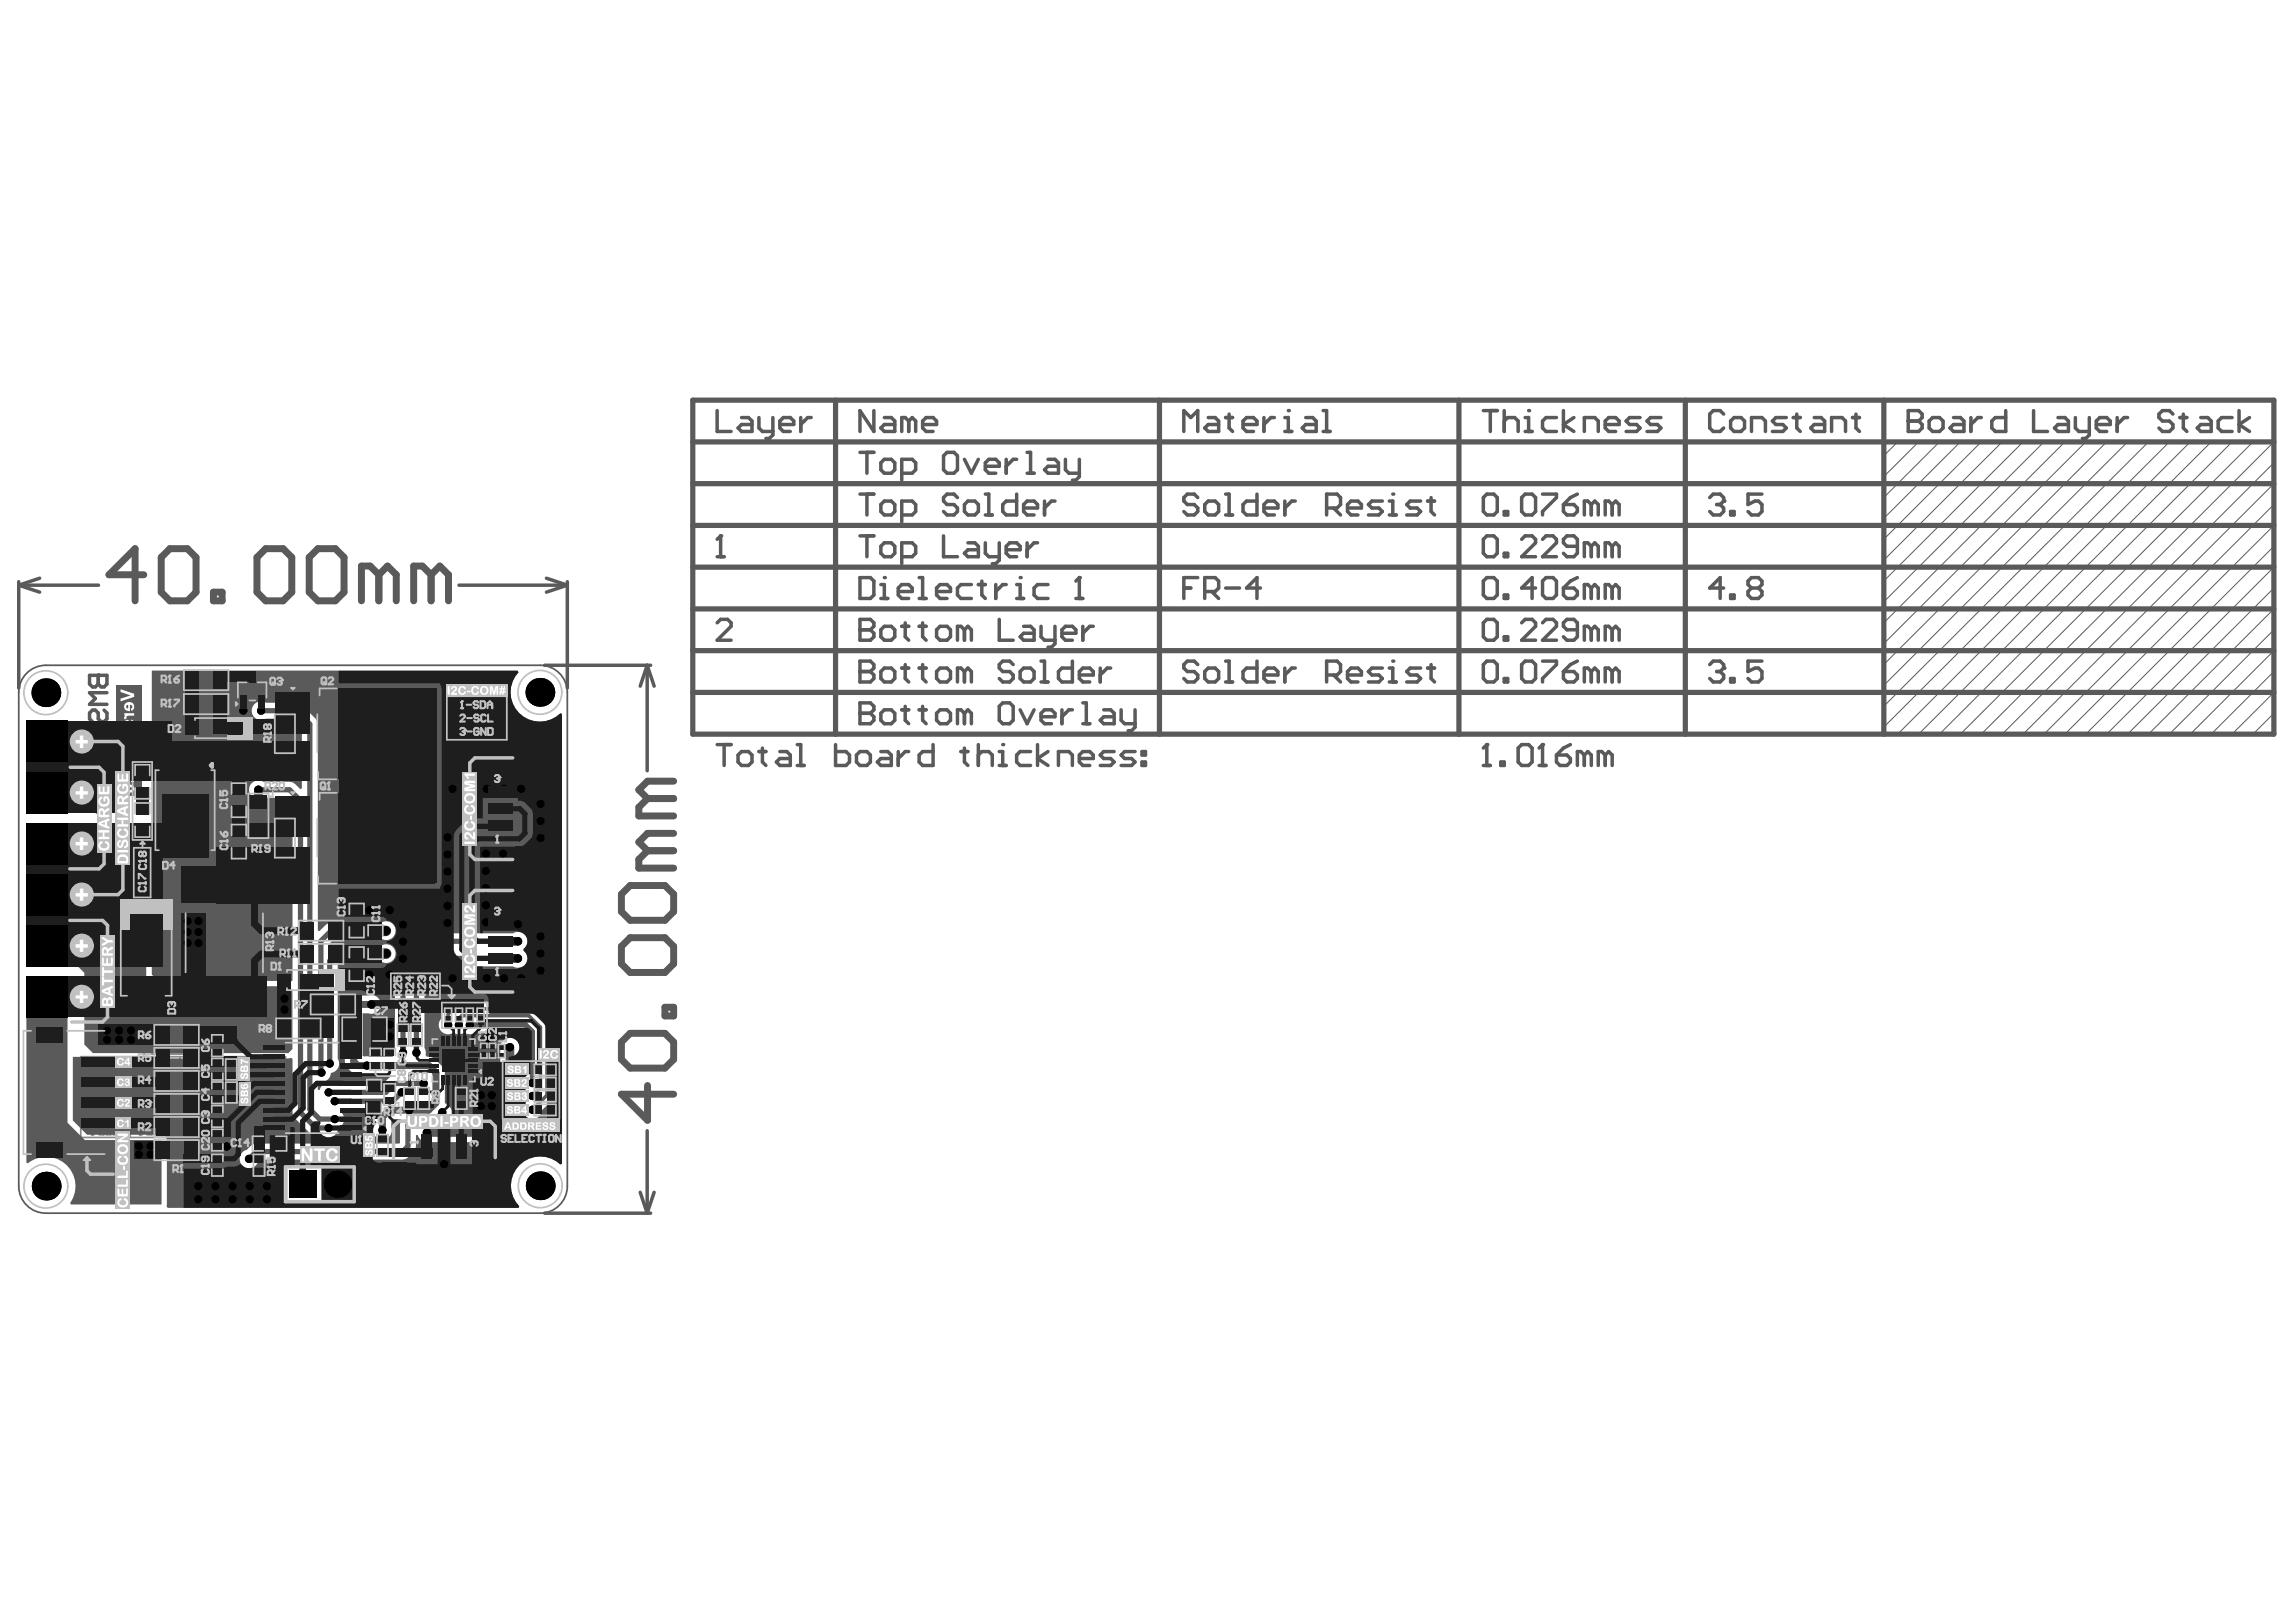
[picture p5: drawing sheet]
<svg xmlns="http://www.w3.org/2000/svg" width="297mm" height="210mm" viewBox="0 0 297 210" stroke-linecap="round" stroke-linejoin="round" font-family="sans-serif">
<path d="M3.5 87.1a3.5 3.5 0 0 1 2.4-1h64a3.5 3.5 0 0 1 3.5 3.5v63.9a3.5 3.5 0 0 1-3.5 3.5h-64a3.5 3.5 0 0 1-3.5-3.5v-63.9a3.5 3.5 0 0 1 1.1-2.5zM73.4 153.5h.1" fill="none" stroke="#5a5a5a" stroke-width=".23"/>
<g fill="none" stroke="#5a5a5a" stroke-width=".68">
<path d="M89.6 51.8h204.6v43.2h-204.6zM89.6 57.2h204.6M108.1 51.8v43.2M150 51.8v43.2M188.7 51.8v43.2M218 51.8v43.2M243.7 51.8v43.2M89.6 62.6h204.6M89.6 73.4h204.6M89.6 78.8h204.6M89.6 68h204.6M89.6 89.6h204.6"/>
<path d="M89.6 84.2h204.6"/>
</g>
<g fill="none" stroke="#5a5a5a" stroke-width=".13">
<path d="M245.5 57.2l-1.8 1.8M248.2 57.2l-4.5 4.5M250.9 57.2l-7.2 7.2M253.6 57.2l-9.9 9.9M256.3 57.2l-12.6 12.6M259 57.2l-15.3 15.3M261.7 57.2l-18 18M264.4 57.2l-20.7 20.7M267.1 57.2l-23.4 23.4M269.8 57.2l-26.1 26.1M272.5 57.2l-28.8 28.8M275.2 57.2l-31.5 31.5"/>
<path d="M278 57.2l-34.3 34.2M280.7 57.2l-37 36.9M283.4 57.2l-37.9 37.8M286.1 57.2l-37.9 37.8M288.8 57.2l-37.9 37.8M291.5 57.2l-37.9 37.8M294.2 59.9l-35.2 35.1M294.2 57.2l-37.9 37.8M294.2 68l-27.1 27M294.2 76.1l-19 18.9M294.2 62.6l-32.5 32.4M294.2 70.7l-24.4 24.3"/>
<path d="M294.2 73.4l-21.7 21.6M294.2 65.3l-29.8 29.7M294.2 78.8l-16.2 16.2M294.2 89.6l-5.4 5.4M294.2 84.2l-10.8 10.8M294.2 86.9l-8.1 8.1M294.2 81.5l-13.5 13.5M294.2 92.3l-2.7 2.7"/>
</g>
<g fill="none" stroke="#5a5a5a" stroke-width=".45">
<path d="M92.8 53.1v2.7h1.8M95.9 54h.9l.5 .5v1.3h-1.4l-.4-.4 .4-.5h1.4M98.2 54v1.4l.4 .4h1.4M100 54v2.3l-.5 .4h-.4M100.9 54.9h1.8v-.4l-.5-.5h-.9l-.4 .5v.9l.4 .4h.9M103.6 54v1.8M104.9 54h-.4l-.9 .9M2.4 75.7l2.7 .9M2.4 75.7h10.3M2.4 75.3v13.7M5.1 74.8l-2.7 .9M59.4 75.7h14"/>
<path d="M70.7 74.8l2.7 .9M73.4 75.7l-2.7 .9M73.4 75.3v13.7M111.3 69.3h1.8M112.2 69.3v2.7M114 70.7l.4-.5h.9l.5 .5v.9l-.5 .4h-.9l-.4-.4zM116.7 72h1.3l.5-.4v-.9l-.5-.5h-1.3v2.7M122.1 69.3v2.7h1.8M125.2 70.2h.9l.5 .5v1.3h-1.4l-.4-.4 .4-.5h1.4M127.5 70.2v1.4l.4 .4h1.4M129.3 70.2v2.3l-.5 .4h-.4M130.2 71.1h1.8v-.4l-.5-.5h-.9l-.4 .5v.9l.4 .4h.9"/>
<path d="M132.9 70.2v1.8M134.2 70.2h-.4l-.9 .9M155 64.4l-.5-.5h-.9l-.4 .5v.4l.4 .5h.9l.5 .4v.5l-.5 .4h-.9l-.4-.4M155.9 65.3l.4-.5h.9l.5 .5v.9l-.5 .4h-.9l-.4-.4zM158.6 63.9h.4v2.7M158.6 66.6h.9M162.6 63.9v2.7h-1.3l-.5-.4v-.9l.5-.5h1.3M163.5 65.7h1.8v-.4l-.4-.5h-.9l-.5 .5v.9l.5 .4h.9M166.2 64.8v1.8M167.6 64.8h-.5l-.9 .9M171.6 65.7h1.4l.4-.4v-.9l-.4-.5h-1.4v2.7M172.5 65.7l.9 .9"/>
<path d="M174.3 65.7h1.8v-.4l-.4-.5h-.9l-.5 .5v.9l.5 .4h.9M178.8 64.8h-1.3l-.5 .5 .5 .4h.9l.4 .5-.4 .4h-1.4M179.7 66.6h.9M179.7 64.8h.5v1.8M70.5 86.1h13.7M83.7 86.1l.9 2.7M83.7 86.1l-.9 2.7M83.7 86.1v13.6M70.5 157h13.7M82.8 154.3l.9 2.7M83.7 146.3v10.7M84.6 154.3l-.9 2.7"/>
</g>
<circle cx="180.2" cy="63.9" r=".23" fill="#5a5a5a"/>
<g fill="none" stroke="#5a5a5a" stroke-width=".45">
<path d="M183.8 64.8h-1.4l-.4 .5 .4 .4h.9l.5 .5-.5 .4h-1.3M184.7 64.8h.9M185.1 64.4v1.8l.5 .4M191.9 69.8l.5-.5h.9l.4 .5v1.8l-.4 .4h-.9l-.5-.4zM194.6 71.6h.5v.4h-.5zM196.9 69.8l.4-.5h.9l.5 .5v.4l-1.8 1.8h1.8M199.6 69.8l.4-.5h.9l.5 .5v.4l-1.8 1.8h1.8M204.1 70.7h-1.4l-.4-.5v-.4l.4-.5h.9l.5 .5v1.8l-.5 .4h-.9l-.4-.4M205.9 70.7l-.5-.5h-.4v1.8M205.9 70.7v1.3M205.9 70.7l.4-.5 .5 .5v1.3M208.6 70.7l-.5-.5h-.4v1.8"/>
<path d="M208.6 70.7v1.3M208.6 70.7l.4-.5 .5 .5v1.3M111.3 91v2.7h1.3l.5-.5v-.4l-.5-.5h-1.3"/>
</g>
<circle cx="111.3" cy="92.3" r=".23" fill="#5a5a5a"/>
<g fill="none" stroke="#5a5a5a" stroke-width=".45">
<path d="M191.9 53.1h1.8M192.8 53.1v2.7M194.6 53.1v2.7M194.6 54.5l.5-.5h.9l.4 .5v1.3M197.3 54h.5v1.8M197.3 55.8h.9M111.3 91h1.3l.5 .4v.5l-.5 .4h-1.3M114 92.3l.4-.4h.9l.5 .4v.9l-.5 .5h-.9l-.4-.5zM116.7 91.9h.9M117.1 91.4v1.8l.5 .5M118.9 91.9h.9M119.4 91.4v1.8l.4 .5"/>
<path d="M121.2 92.3l.4-.4h.9l.5 .4v.9l-.5 .5h-.9l-.4-.5zM124.8 92.3l-.5-.4h-.4v1.8M124.8 92.3v1.4M124.8 92.3l.4-.4 .5 .4v1.4M129.3 91.4l.4-.4h.9l.5 .4v1.8l-.5 .5h-.9l-.4-.5zM132 91.9l.9 1.8 .9-1.8M134.7 92.8h1.8v-.5l-.5-.4h-.9l-.4 .4v.9l.4 .5h.9M137.4 91.9v1.8M138.7 91.9h-.4l-.9 .9M140.1 91h.4v2.7M140.1 93.7h.9M142.8 91.9h.9l.4 .4v1.4h-1.3l-.5-.5 .5-.4h1.3"/>
<path d="M145 91.9v1.3l.5 .5h1.3M146.8 91.9v2.2l-.4 .5h-.5"/>
</g>
<circle cx="197.8" cy="53.1" r=".23" fill="#5a5a5a"/>
<g fill="none" stroke="#5a5a5a" stroke-width=".45">
<path d="M153.2 55.8v-2.7l.9 .9 .9-.9v2.7M156.3 54h.9l.5 .5v1.3h-1.4l-.4-.4 .4-.5h1.4M158.6 54h.9M159 53.6v1.8l.5 .4M160.8 54.9h1.8v-.4l-.4-.5h-.9l-.5 .5v.9l.5 .4h.9M163.5 54v1.8M164.9 54h-.5l-.9 .9M166.2 54h.5v1.8M166.2 55.8h.9M201.4 54h-1.4l-.4 .5v.9l.4 .4h1.4M202.3 53.1v2.7M203.6 54l-1.3 .9 1.3 .9"/>
<path d="M205 55.8v-1.8h1.3l.5 .5v1.3M207.7 54.9h1.8v-.4l-.5-.5h-.9l-.4 .5v.9l.4 .4h.9M212.2 54h-1.4l-.4 .5 .4 .4h.9l.5 .5-.5 .4h-1.3M214.9 54h-1.4l-.4 .5 .4 .4h.9l.5 .5-.5 .4h-1.3"/>
</g>
<circle cx="166.7" cy="53.1" r=".23" fill="#5a5a5a"/>
<g fill="none" stroke="#5a5a5a" stroke-width=".45">
<path d="M168.9 54h.9l.5 .5v1.3h-1.4l-.4-.4 .4-.5h1.4M171.2 55.8h.9M171.2 53.1h.4v2.7M191.9 75.2l.5-.5h.9l.4 .5v1.8l-.4 .4h-.9l-.5-.4zM194.6 77h.5v.4h-.5zM198.7 76.1h-1.8l1.3-1.4v2.7M199.6 75.2l.4-.5h.9l.5 .5v1.8l-.5 .4h-.9l-.4-.4zM202.3 76.1h1.3l.5 .4v.5l-.5 .4h-.9l-.4-.4zM204.1 74.7l-.9 .5-.9 .9M205.9 76.1l-.5-.5h-.4v1.8M205.9 76.1v1.3M205.9 76.1l.4-.5 .5 .5v1.3"/>
<path d="M208.6 76.1l-.5-.5h-.4v1.8M208.6 76.1v1.3M208.6 76.1l.4-.5 .5 .5v1.3M92.8 80.6l.4-.4h.9l.5 .4v.5l-1.8 1.8h1.8M111.3 85.6v2.7h1.3l.5-.5v-.4l-.5-.5h-1.3"/>
</g>
<circle cx="111.3" cy="86.9" r=".23" fill="#5a5a5a"/>
<g fill="none" stroke="#5a5a5a" stroke-width=".45">
<path d="M92.8 72h.9M93.2 69.3v2.7M111.3 85.6h1.3l.5 .4v.5l-.5 .4h-1.3M114 86.9l.4-.4h.9l.5 .4v.9l-.5 .5h-.9l-.4-.5zM116.7 86.5h.9M117.1 86v1.8l.5 .5M118.9 86.5h.9M119.4 86v1.8l.4 .5M121.2 86.9l.4-.4h.9l.5 .4v.9l-.5 .5h-.9l-.4-.5zM124.8 86.9l-.5-.4h-.4v1.8M124.8 86.9v1.4M124.8 86.9l.4-.4 .5 .4v1.4"/>
<path d="M131.1 86l-.5-.4h-.9l-.4 .4v.5l.4 .4h.9l.5 .5v.4l-.5 .5h-.9l-.4-.5M132 86.9l.4-.4h.9l.5 .4v.9l-.5 .5h-.9l-.4-.5zM134.7 85.6h.4v2.7M134.7 88.3h.9M138.7 85.6v2.7h-1.3l-.5-.5v-.9l.5-.4h1.3M139.6 87.4h1.8v-.5l-.4-.4h-.9l-.5 .4v.9l.5 .5h.9M142.3 86.5v1.8M143.7 86.5h-.5l-.9 .9"/>
</g>
<circle cx="93.2" cy="69.3" r=".23" fill="#5a5a5a"/>
<g fill="none" stroke="#5a5a5a" stroke-width=".45">
<path d="M93.2 69.3l-.4 .5M111.3 80.2v2.7h1.3l.5-.5v-.4l-.5-.5h-1.3M191.9 86l.5-.4h.9l.4 .4v1.8l-.4 .5h-.9l-.5-.5zM194.6 87.8h.5v.5h-.5zM196.9 86l.4-.4h.9l.5 .4v1.8l-.5 .5h-.9l-.4-.5zM199.6 85.6h1.8v.4l-1.8 1.8v.5M202.3 86.9h1.3l.5 .5v.4l-.5 .5h-.9l-.4-.5zM204.1 85.6l-.9 .4-.9 .9M205.9 86.9l-.5-.4h-.4v1.8M205.9 86.9v1.4M205.9 86.9l.4-.4 .5 .4v1.4M208.6 86.9l-.5-.4h-.4v1.8"/>
<path d="M208.6 86.9v1.4M208.6 86.9l.4-.4 .5 .4v1.4"/>
</g>
<circle cx="111.3" cy="81.5" r=".23" fill="#5a5a5a"/>
<g fill="none" stroke="#5a5a5a" stroke-width=".45">
<path d="M223 53.6l-.5-.5h-.9l-.4 .5v1.8l.4 .4h.9l.5-.4M223.9 54.5l.4-.5h.9l.5 .5v.9l-.5 .4h-.9l-.4-.4zM226.6 55.8v-1.8h1.3l.5 .5v1.3M231.1 54h-1.4l-.4 .5 .4 .4h1l.4 .5-.4 .4h-1.4M232 54h.9M232.5 53.6v1.8l.4 .4M234.7 54h.9l.5 .5v1.3h-1.4l-.4-.4 .4-.5h1.4M237 55.8v-1.8h1.3l.5 .5v1.3M239.7 54h.9M240.1 53.6v1.8l.5 .4M246.9 53.1v2.7h1.3l.5-.4v-.5l-.5-.4h-1.3M153.2 76.1h.9"/>
<path d="M155 74.7h-1.8v2.7M155.9 76.5h1.3l.5-.4v-.9l-.5-.5h-1.3v2.7M156.8 76.5l.9 .9M158.6 76.1h1.8M163.1 76.1h-1.8l1.3-1.4v2.7M111.3 80.2h1.3l.5 .4v.5l-.5 .4h-1.3M114 81.5l.4-.4h.9l.5 .4v.9l-.5 .5h-.9l-.4-.5zM116.7 81.1h.9M117.1 80.6v1.8l.5 .5M118.9 81.1h.9M119.4 80.6v1.8l.4 .5M121.2 81.5l.4-.4h.9l.5 .4v.9l-.5 .5h-.9l-.4-.5z"/>
<path d="M124.8 81.5l-.5-.4h-.4v1.8M124.8 81.5v1.4M124.8 81.5l.4-.4 .5 .4v1.4M129.3 80.2v2.7h1.8M132.4 81.1h.9l.5 .4v1.4h-1.4l-.4-.5 .4-.4h1.4M134.7 81.1v1.3l.4 .5h1.4M136.5 81.1v2.2l-.5 .5h-.4M137.4 82h1.8v-.5l-.5-.4h-.9l-.4 .4v.9l.4 .5h.9M140.1 81.1v1.8M141.4 81.1h-.4l-.9 .9"/>
</g>
<circle cx="246.9" cy="54.5" r=".23" fill="#5a5a5a"/>
<g fill="none" stroke="#5a5a5a" stroke-width=".45">
<path d="M246.9 53.1h1.3l.5 .5v.4l-.5 .5h-1.3M249.6 54.5l.4-.5h.9l.5 .5v.9l-.5 .4h-.9l-.4-.4zM252.7 54h.9l.5 .5v1.3h-1.4l-.4-.4 .4-.5h1.4M255 54v1.8M256.3 54h-.4l-.9 .9M259.5 53.1v2.7h-1.4l-.4-.4v-.9l.4-.5h1.4M263.1 53.1v2.7h1.8M266.2 54h.9l.5 .5v1.3h-1.4l-.4-.4 .4-.5h1.4M268.5 54v1.4l.4 .4h1.4M270.3 54v2.3l-.5 .4h-.4M271.2 54.9h1.8v-.4l-.4-.5h-.9l-.5 .5v.9l.5 .4h.9M273.9 54v1.8"/>
<path d="M275.3 54h-.5l-.9 .9M281.1 53.6l-.4-.5h-.9l-.5 .5v.4l.5 .5h.9l.4 .4v.5l-.4 .4h-.9l-.5-.4M282 54h.9M282.5 53.6v1.8l.4 .4M284.7 54h.9l.5 .5v1.3h-1.4l-.4-.4 .4-.5h1.4M288.8 54h-1.4l-.4 .5v.9l.4 .4h1.4M289.7 53.1v2.7M291 54l-1.3 .9 1.3 .9M221.2 64.4l.4-.5h.9l.5 .5v.4"/>
</g>
<circle cx="223" cy="64.8" r=".23" fill="#5a5a5a"/>
<g fill="none" stroke="#5a5a5a" stroke-width=".45">
<path d="M222.1 65.3h.4M222.5 65.3l.5 .4v.5l-.5 .4h-.9l-.4-.4M223 64.8l-.5 .5M223 76.1h-1.8l1.3-1.4v2.7M223.9 66.2h.4v.4h-.4zM223.9 77h.4v.4h-.4zM226.6 76.1l-.5-.5v-.4l.5-.5h.9l.4 .5v.4l-.4 .5M226.6 76.1l-.5 .4v.5l.5 .4h.9l.4-.4v-.5l-.4-.4M226.6 76.1h.9M227.9 63.9h-1.8v1.4l.9-.5h.5l.4 .5v.9l-.4 .4h-.9l-.5-.4M92.8 96.4h1.8M93.7 96.4v2.7"/>
<path d="M95.5 97.7l.4-.4h.9l.5 .4v.9l-.5 .5h-.9l-.4-.5zM98.2 97.3h.9M98.6 96.8v1.8l.5 .5M100.9 97.3h.9l.4 .4v1.4h-1.3l-.5-.5 .5-.4h1.3M103.1 96.4h.5v2.7M103.1 99.1h.9M108.1 96.4v2.7h1.4l.4-.5v-.9l-.4-.4h-1.4M110.8 97.7l.5-.4h.9l.4 .4v.9l-.4 .5h-.9l-.5-.5zM114 97.3h.9l.4 .4v1.4h-1.3l-.5-.5 .5-.4h1.3M116.2 97.3v1.8M117.6 97.3h-.5l-.9 .9M120.7 96.4v2.7h-1.3l-.5-.5v-.9l.5-.4h1.3"/>
<path d="M124.3 97.3h.9M124.8 96.8v1.8l.4 .5M126.6 97.7l.4-.4h.9l.5 .4v1.4M126.6 96.4v2.7M129.3 99.1h.9M129.3 97.3h.4v1.8"/>
</g>
<circle cx="129.7" cy="96.4" r=".23" fill="#5a5a5a"/>
<g fill="none" stroke="#5a5a5a" stroke-width=".45">
<path d="M111.3 58.5h1.8M112.2 58.5v2.7M114 59.9l.4-.5h.9l.5 .5v.9l-.5 .4h-.9l-.4-.4zM122.1 59l.4-.5h.9l.5 .5v1.8l-.5 .4h-.9l-.4-.4zM124.8 59.4l.9 1.8 .9-1.8M130.2 59.4v1.8M131.5 59.4h-.4l-.9 .9M132.9 58.5h.4v2.7M135.6 59.4h.9l.4 .5v1.3h-1.3l-.5-.4 .5-.5h1.3M137.8 59.4v1.4l.5 .4h1.3M139.6 59.4v2.3l-.4 .4h-.5M111.3 63.9h1.8"/>
<path d="M112.2 63.9v2.7M114 65.3l.4-.5h.9l.5 .5v.9l-.5 .4h-.9l-.4-.4zM116.7 61.2h1.3l.5-.4v-.9l-.5-.5h-1.3v2.7M116.7 66.6h1.3l.5-.4v-.9l-.5-.5h-1.3v2.7M123.9 64.4l-.5-.5h-.9l-.4 .5v.4l.4 .5h.9l.5 .4v.5l-.5 .4h-.9l-.4-.4M125.2 64.8h.9l.5 .5v.9l-.5 .4h-.9l-.4-.4v-.9zM127.5 60.3h1.8v-.4l-.5-.5h-.9l-.4 .5v.9l.4 .4h.9M127.5 63.9h.4v2.7M127.5 66.6h.9M131.5 63.9v2.7h-1.3l-.5-.4v-.9l.5-.5h1.3M132.4 65.7h1.8v-.4l-.4-.5h-.9l-.5 .5v.9l.5 .4h.9M132.9 61.2h.9"/>
<path d="M135.1 64.8v1.8M136.5 64.8h-.5l-.9 .9M133.3 97.3h-1.3l-.5 .4v.9l.5 .5h1.3M134.2 96.4v2.7M135.6 97.3l-1.4 .9 1.4 .9M136.9 99.1v-1.8h1.4l.4 .4v1.4M139.6 98.2h1.8v-.5l-.4-.4h-.9l-.5 .4v.9l.5 .5h.9M144.1 97.3h-1.3l-.5 .4 .5 .5h.9l.4 .4-.4 .5h-1.4M146.8 97.3h-1.3l-.5 .4 .5 .5h.9l.4 .4-.4 .5h-1.4M147.7 97.3h.5v.4h-.5zM147.7 98.6h.5v.5h-.5zM221.2 86l.4-.4h.9l.5 .4v.5"/>
</g>
<circle cx="223" cy="86.5" r=".23" fill="#5a5a5a"/>
<g fill="none" stroke="#5a5a5a" stroke-width=".45">
<path d="M191.9 64.4l.5-.5h.9l.4 .5v1.8l-.4 .4h-.9l-.5-.4zM194.6 66.2h.5v.4h-.5zM196.9 64.4l.4-.5h.9l.5 .5v1.8l-.5 .4h-.9l-.4-.4zM199.6 63.9h1.8v.5l-1.8 1.8v.4M202.3 65.3h1.3l.5 .4v.5l-.5 .4h-.9l-.4-.4zM204.1 63.9l-.9 .5-.9 .9M205.9 65.3l-.5-.5h-.4v1.8M205.9 65.3v1.3M205.9 65.3l.4-.5 .5 .5v1.3M208.6 65.3l-.5-.5h-.4v1.8M208.6 65.3v1.3M208.6 65.3l.4-.5 .5 .5v1.3"/>
<path d="M191.9 99.1h.9M192.4 96.4v2.7M222.1 86.9h.4M222.5 86.9l.5 .5v.4l-.5 .5h-.9l-.4-.5M223 86.5l-.5 .4M223.9 87.8h.4v.5h-.4zM227.9 85.6h-1.8v1.3l.9-.4h.5l.4 .4v.9l-.4 .5h-.9l-.5-.5"/>
</g>
<circle cx="192.4" cy="96.4" r=".23" fill="#5a5a5a"/>
<path d="M192.4 96.4l-.5 .4M194.2 98.6h.4v.5h-.4zM196.4 96.8l.5-.4h.9l.4 .4v1.8l-.4 .5h-.9l-.5-.5zM199.1 99.1h.9M199.6 96.4v2.7" fill="none" stroke="#5a5a5a" stroke-width=".45"/>
<circle cx="199.6" cy="96.4" r=".23" fill="#5a5a5a"/>
<g fill="none" stroke="#5a5a5a" stroke-width=".45">
<path d="M111.3 74.7h1.3l.5 .5v1.8l-.5 .4h-1.3zM114 77.4h.9M114 75.6h.4v1.8M191.9 80.6l.5-.4h.9l.4 .4v1.8l-.4 .5h-.9l-.5-.5zM194.6 82.4h.5v.5h-.5zM196.9 80.6l.4-.4h.9l.5 .4v.5l-1.8 1.8h1.8M199.6 96.4l-.5 .4M199.6 80.6l.4-.4h.9l.5 .4v.5l-1.8 1.8h1.8M201.4 97.7h1.3l.5 .5v.4l-.5 .5h-.9l-.4-.5zM203.2 96.4l-.9 .4-.9 .9M204.1 81.5h-1.4l-.4-.4v-.5l.4-.4h.9l.5 .4v1.8l-.5 .5h-.9l-.4-.5M205 97.7l-.5-.4h-.4v1.8"/>
<path d="M205 97.7v1.4M205 97.7l.4-.4 .5 .4v1.4M205.9 81.5l-.5-.4h-.4v1.8M205.9 81.5v1.4M205.9 81.5l.4-.4 .5 .4v1.4M207.7 97.7l-.5-.4h-.4v1.8M207.7 97.7v1.4M207.7 97.7l.4-.4 .5 .4v1.4M208.6 81.5l-.5-.4h-.4v1.8M208.6 81.5v1.4M208.6 81.5l.4-.4 .5 .4v1.4"/>
</g>
<circle cx="114.4" cy="74.7" r=".23" fill="#5a5a5a"/>
<path d="M116.2 76.5h1.8v-.4l-.4-.5h-.9l-.5 .5v.9l.5 .4h.9M118.9 77.4h.9M118.9 74.7h.5v2.7M121.2 76.5h1.8v-.4l-.5-.5h-.9l-.4 .5v.9l.4 .4h.9M125.7 75.6h-1.4l-.4 .5v.9l.4 .4h1.4M126.6 75.6h.9M127 75.2v1.8l.5 .4M128.8 75.6v1.8M130.2 75.6h-.5l-.9 .9M131.5 77.4h.9M131.5 75.6h.5v1.8" fill="none" stroke="#5a5a5a" stroke-width=".45"/>
<circle cx="132" cy="74.7" r=".23" fill="#5a5a5a"/>
<path d="M135.6 75.6h-1.4l-.4 .5v.9l.4 .4h1.4M139.2 77.4h.9M139.6 74.7v2.7" fill="none" stroke="#5a5a5a" stroke-width=".45"/>
<circle cx="139.6" cy="74.7" r=".23" fill="#5a5a5a"/>
<g fill="none" stroke="#5a5a5a" stroke-width=".45">
<path d="M139.6 74.7l-.4 .5M155 86l-.5-.4h-.9l-.4 .4v.5l.4 .4h.9l.5 .5v.4l-.5 .5h-.9l-.4-.5M155.9 86.9l.4-.4h.9l.5 .4v.9l-.5 .5h-.9l-.4-.5zM158.6 85.6h.4v2.7M158.6 88.3h.9M162.6 85.6v2.7h-1.3l-.5-.5v-.9l.5-.4h1.3M163.5 87.4h1.8v-.5l-.4-.4h-.9l-.5 .4v.9l.5 .5h.9M166.2 86.5v1.8M167.6 86.5h-.5l-.9 .9M171.6 87.4h1.4l.4-.5v-.9l-.4-.4h-1.4v2.7M172.5 87.4l.9 .9M174.3 87.4h1.8v-.5l-.4-.4h-.9l-.5 .4v.9l.5 .5h.9"/>
<path d="M178.8 86.5h-1.3l-.5 .4 .5 .5h.9l.4 .4-.4 .5h-1.4M179.7 88.3h.9M179.7 86.5h.5v1.8"/>
</g>
<circle cx="180.2" cy="85.6" r=".23" fill="#5a5a5a"/>
<path d="M113.1 53.1v2.7l-1.8-2.7v2.7M114.4 54h.9l.5 .5v1.3h-1.4l-.4-.4 .4-.5h1.4M117.6 54.5l-.5-.5h-.4v1.8M117.6 54.5v1.3M117.6 54.5l.4-.5 .5 .5v1.3M119.4 54.9h1.8v-.4l-.5-.5h-.9l-.4 .5v.9l.4 .4h.9M183.8 86.5h-1.4l-.4 .4 .4 .5h.9l.5 .4-.5 .5h-1.3M184.7 86.5h.9M185.1 86v1.8l.5 .5" fill="none" stroke="#5a5a5a" stroke-width=".45"/>
<g fill="none" stroke="#5a5a5a" stroke-width=".9">
<path d="M18.6 74.4h-4.5l3.4-3.4v6.8M20.9 72.1l1.1-1.1h2.2l1.2 1.1v4.5l-1.2 1.2h-2.2l-1.1-1.2zM27.6 76.6h1.1v1.2h-1.1zM33.2 72.1l1.2-1.1h2.2l1.2 1.1v4.5l-1.2 1.2h-2.2l-1.2-1.2zM40 72.1l1.1-1.1h2.3l1.1 1.1v4.5l-1.1 1.2h-2.3l-1.1-1.2zM49 74.4l-1.1-1.1h-1.1v4.5M49 74.4v3.4M49 74.4l1.1-1.1 1.2 1.1v3.4M55.8 74.4l-1.2-1.1h-1.1v4.5M55.8 74.4v3.4M55.8 74.4l1.1-1.1 1.1 1.1v3.4M80.4 115.7l1.1-1.1h4.5l1.2 1.1v2.3l-1.2 1.1h-4.5l-1.1-1.1z"/>
<path d="M83.8 110.1l-1.2 1.1v1.1h4.6M83.8 103.3l-1.2 1.2v1.1h4.6M83.8 110.1h3.4M83.8 103.3h3.4M87.2 107.8h-3.4l-1.2 1.2 1.2 1.1M87.2 101.1h-3.4l-1.2 1.1 1.2 1.1M80.4 134.8l1.1-1.1h4.5l1.2 1.1v2.3l-1.2 1.1h-4.5l-1.1-1.1zM80.4 122.5l1.1-1.2h4.5l1.2 1.2v2.2l-1.2 1.1h-4.5l-1.1-1.1zM86 130.3h1.2v1.2h-1.2zM83.8 140.5v4.5l-3.4-3.4h6.8"/>
</g>
<path d="M10.5 138.8h26.4M16.9 136.8v10.4h-6.4v-10.4h26.4v10.4h-20M23.3 136.8v10.4M29.7 136.8v10.4M10.5 143.9h26.4M10.5 140.5h26.4M10.5 145.6h26.4M10.5 142.2h26.4M34.3 146.6h.5M34.3 146h.5l.1 .2h-.6zM34.4 146.7h.4" fill="none" stroke="#8c8c8c" stroke-width=".23"/>
<g fill="none" stroke="#8c8c8c" stroke-width=".27">
<path d="M11.7 142.9h.1M11.7 142.9l.2 .1M11.8 146.8h.3M11.9 143l-.2 .2v.1l.2 .2h.3l.1-.2M11.9 143h.1M12 145.9h.1M12 145.9v.9M12 145.9l.1 .2M12.3 144.4l-.1-.1h-.3l-.2 .1v.2l.6 .6h-.6M12.3 142.7l-.1-.1h-.3l-.2 .1v.2M13.4 145.9v.9h-.6M13.5 144.3v.9h-.6"/>
<path d="M13.5 142.6v.9h-.6M14.3 145.9v.9h-.6M14.4 144.3v.9h-.6M14.4 142.6v.9h-.6M14.6 145.9h.6v.9h-.6M14.7 144.3h.6v.9h-.6M14.7 142.6h.6v.9h-.6M14.9 146.4h.3M15 144.7h.3M15 143h.3M15.5 146.1l.2-.2h.3l.1 .2v.6l-.1 .1h-.3l-.2-.1M15.6 144.4l.1-.1h.3l.2 .1v.6l-.2 .2h-.3l-.1-.2"/>
<path d="M15.6 142.7l.1-.1h.3l.2 .1v.6l-.2 .2h-.3l-.1-.2M17.9 142.8h.1M17.9 142.8l.2 .2M18.1 146.8h.3M18.1 143l-.2 .1v.2l.2 .1h.3l.1-.1M18.1 143h.1M18.2 145.9h.1M18.2 145.9v.9M18.2 145.9l.2 .2M18.5 144.4l-.1-.2h-.3l-.2 .2v.1l.6 .6h-.6M18.5 142.7l-.1-.2h-.3l-.2 .2v.1M19.6 145.9v.9h-.6"/>
<path d="M19.7 144.3v.9h-.6M19.7 142.6v.9h-.6M20.5 145.9v.9h-.6M20.6 144.3v.9h-.6M20.6 142.6v.9h-.6M20.8 145.9h.6v.9h-.6M20.9 144.3h.6v.9h-.6M20.9 142.6h.6v.9h-.6M21.1 146.4h.3M21.2 144.7h.3M21.2 143h.3M21.7 146.1l.2-.2h.3l.1 .2v.6l-.1 .1h-.3l-.2-.1"/>
<path d="M21.8 144.4l.1-.1h.3l.2 .1v.6l-.2 .2h-.3l-.1-.2M21.8 142.7l.1-.1h.3l.2 .1v.6l-.2 .2h-.3l-.1-.2"/>
</g>
<path d="M34.2 146h.7v.9h-.7z" fill-rule="evenodd" fill="#8c8c8c"/>
<path d="M34.2 146.3h.3v-.2h.2v.2h.2v.2h-.2v.2h-.2v-.2h-.3z" fill="#fff"/>
<g fill="none" stroke="#8c8c8c" stroke-width=".27">
<path d="M11.7 139.2h.6v.5l-.3-.2h-.1l-.2 .2v.3l.2 .1h.3l.1-.1M11.7 141.4h.6l-.4-.5v.9M24.3 146.8h.3M24.4 145.9h.1M24.4 145.9v.9M24.4 145.9l.2 .2M24.8 144.4l-.2-.2h-.3l-.1 .2v.1l.6 .6h-.6M25.2 143.2l.1-.2h.5v.3l-.2 .2h-.3l-.1-.2zM25.2 142.6l.6 .4M25.9 145.9v.9h-.6M25.9 144.3v.9h-.6M26.1 142.7l.1-.1h.5v.9h-.5l-.1-.2v-.1l.1-.2-.1-.1z"/>
<path d="M26.2 143h.5M26.7 143h.1M26.8 145.9v.9h-.6M26.8 144.3v.9h-.6M27 142.7l.2-.1h.3l.1 .1v.2l-.1 .1h-.3l-.2 .2v.1l.2 .2h.3l.1-.2M27.1 145.9h.6v.9h-.6M27.1 144.3h.6v.9h-.6M27.4 146.4h.3M27.4 144.7h.3M28 146.1l.1-.2h.3l.2 .2v.6l-.2 .1h-.3l-.1-.1M28 144.4l.2-.1h.3l.1 .1v.6l-.1 .2h-.3l-.2-.2M30.5 142.9h.1"/>
<path d="M30.5 142.9l.2 .1M30.7 143l-.2 .2v.1l.2 .2h.3l.1-.2M30.7 143h.1M30.7 146.9h.3M30.8 146h.1M30.8 146v.9M30.8 146l.2 .1M31.1 144.4l-.1-.1h-.3l-.2 .1v.2l.6 .6h-.6M31.1 142.7l-.1-.1h-.3l-.2 .1v.2M31.3 146.1l.1-.1h.3l.2 .1v.6l-.2 .2h-.3l-.1-.2M31.4 142.7l.2-.1h.3l.1 .1v.6l-.1 .2h-.3l-.2-.2M31.4 144.4l.2-.1h.3l.1 .1v.6l-.1 .2h-.3l-.2-.2"/>
<path d="M32.9 146.4l.1 .1M32.9 144.7l.1 .2M32.9 143l.1 .1M33 146.2h.1M33 144.6h.1M33 142.8h.1M33 144.6v-.2l.2-.1h.1l.2 .1v.2l-.2 .1M33 146.7l-.1 .1M33 142.8v-.1l.2-.2h.1l.2 .2v.1l-.2 .2M33 146.2v-.1l.2-.2h.1l.2 .2v.1l-.2 .2M33 143.1v.2M33 144.9v.1"/>
<path d="M33 146.5v.2M33 146.2l.2 .2M33 145l-.1 .2M33 144.6l.2 .1M33 143.3l-.1 .1M33 142.8l.2 .2M33.2 146.4l-.2 .1M33.2 146.4h.1M33.2 144.7l-.2 .2M33.2 144.7h.1M33.2 143l-.2 .1M33.2 143h.1"/>
<path d="M33.3 146.4l.2 .1v.2l-.2 .1h-.1l-.2-.1M33.3 143l.2 .1v.2l-.2 .1h-.1l-.2-.1M33.3 144.7l.2 .2v.1l-.2 .2h-.1l-.2-.2M34.7 145.2h.3M34.8 144.3h.1M34.8 144.3v.9M34.8 144.3l.2 .1M35.1 142.7l-.2-.1h-.3l-.1 .1v.2l.6 .6h-.6M35.3 144.4l.1-.1h.3l.2 .1v.6l-.2 .2h-.3l-.1-.2M35.4 142.7l.1-.1h.3l.2 .1v.6l-.2 .2h-.3l-.1-.2M35.5 146.1l.1-.2h.5v.9h-.5l-.1-.1v-.2l.1-.1-.1-.2zM35.6 146.4h.5"/>
<path d="M36.1 146.4h.1"/>
</g>
<path d="M10.8 137.1h5.8v1.4h-5.8z" fill-rule="evenodd" fill="#8c8c8c"/>
<g fill="#fff">
<path d="M15.6 137.4l.6-.1 .1 .5-.1 .1a.19 .19 0 0 0-.3-.1 .19 .19 0 0 0-.1 .2 .19 .19 0 0 0 .3 .1 .11 .11 0 0 1 .1-.1 .11 .11 0 0 1 .1 .1 .11 .11 0 0 1-.1 .1 .36 .36 0 0 1-.6-.1 .36 .36 0 0 1 .4-.5l.1 .1-.1-.2h-.4z"/>
<path d="M14.3 137.5a.49 .49 0 0 1 .7-.1 .49 .49 0 0 1 0 .7 .49 .49 0 0 1-.7 .1v-.1a.12 .12 0 0 1 0-.1 .12 .12 0 0 1 .2 0 .27 .27 0 0 0 .3 .1 .27 .27 0 0 0 .1-.4 .26 .26 0 0 0-.2-.2 .26 .26 0 0 0-.3 .2h-.1z"/>
<path d="M13.3 137.4h.8v.9h-.8l.1-.2h.5v-.2l-.5-.1 .1-.1h.4v-.2h-.5z"/>
<path d="M13 137.4h.2v.8l-.1 .1h-.5h-.1v-.2h.5z"/>
<path d="M12.2 137.3h.1l.1 .1v.8l-.1 .1h-.6v-.2h.5z"/>
<path d="M11 137.7a.35 .35 0 0 1 .6 .1l-.2 .2a.13 .13 0 0 0-.2 0 .13 .13 0 0 0 0 .2l.2-.1a.11 .11 0 0 1 .2-.1 .11 .11 0 0 1-.1 .2 .33 .33 0 0 1-.3 .1 .33 .33 0 0 1-.2-.3l.4-.2a.17 .17 0 0 0-.2-.1 .17 .17 0 0 0-.1 .1h-.1z"/>
</g>
<path d="M13.5 139.2v.9h-.6M14.4 139.2v.9h-.6M14.7 139.2h.6v.9h-.6M15 139.7h.3M15.6 139.4l.1-.2h.3l.2 .2v.6l-.2 .1h-.3l-.1-.1M17.9 139.7h.6l-.4-.5v.9M13.5 140.9v.9h-.6M14.4 140.9v.9h-.6M14.7 140.9h.6v.9h-.6M15 141.4h.3M15.6 141.1l.1-.2h.3l.2 .2v.6l-.2 .1h-.3l-.1-.1" fill="none" stroke="#8c8c8c" stroke-width=".27"/>
<path d="M17.2 137.1h5.8v1.4h-5.8z" fill-rule="evenodd" fill="#8c8c8c"/>
<g fill="#fff">
<path d="M20.7 137.5a.49 .49 0 0 1 .7 0 .49 .49 0 0 1 0 .7 .49 .49 0 0 1-.7-.1 .11 .11 0 0 1 0-.2 .11 .11 0 0 1 .2 0 .27 .27 0 0 0 .3 .2 .27 .27 0 0 0 .1-.4 .25 .25 0 0 0-.2-.2 .25 .25 0 0 0-.3 .2h-.1z"/>
<path d="M19.8 137.4h.7v.9h-.8l.1-.2h.5v-.2h-.5v-.2h.5v-.2h-.5z"/>
<path d="M19.4 137.3h.2v1h-.7v-.2h.5z"/>
<path d="M18.6 137.4a.1 .1 0 0 1 .1-.1 .11 .11 0 0 1 .1 .2v.8h-.6a.1 .1 0 0 1-.1-.1 .1 .1 0 0 1 .1-.1h.4z"/>
<path d="M17.4 137.7a.37 .37 0 0 1 .6 .1l-.1 .2h-.3v.2h.2l.1-.2a.11 .11 0 0 1 .1 .2 .11 .11 0 0 1-.1 .1 .29 .29 0 0 1-.4 0 .29 .29 0 0 1-.1-.3l.4-.2v-.1h-.2l-.1 .2z"/>
<path d="M22.3 137.6l.3 .4h-.3zM22.1 137.4v.6h-.1v.1h.1v.2h.2v-.2h.5v-.2l-.5-.6z"/>
</g>
<g fill="none" stroke="#8c8c8c" stroke-width=".27">
<path d="M19.7 139.2v.9h-.6M20.6 139.2v.9h-.6M20.9 139.2h.6v.9h-.6M21.2 139.7h.3M21.8 139.4l.1-.2h.3l.2 .2v.6l-.2 .1h-.3l-.1-.1M19.6 140.9h-.6v.2l.6 .6v.1M20 140.9h.5v.9h-.5l-.1-.1v-.2l.1-.1-.1-.2v-.1zM20 141.4h.5M20.5 141.4h.1M20.8 141.1l.1-.2h.3l.2 .2v.1l-.2 .2h-.3l-.1 .1v.2l.1 .1h.3l.2-.1M25.8 140.9h-.6v.2l.6 .6v.1M26.2 140.9h.5v.9h-.5l-.1-.1v-.2l.1-.1-.1-.2v-.1z"/>
<path d="M26.2 141.4h.5M26.7 141.4h.1M27 141.1l.2-.2h.3l.1 .2v.1l-.1 .2h-.3l-.2 .1v.2l.2 .1h.3l.1-.1M30.5 141.4h.6l-.4-.5v.9M31.4 141.1l.2-.2h.3l.1 .2v.6l-.1 .1h-.3l-.2-.1M32.9 141.3l.1 .2M33 141.2h.1M33 141.6l-.1 .2M33 141.2v-.2l.2-.1h.1l.2 .1v.2l-.2 .1M33 141.5v.1M33 141.2l.2 .1M33.2 141.3h.1"/>
<path d="M33.2 141.3l-.2 .2M33.3 141.3l.2 .2v.1l-.2 .2h-.1l-.2-.2M34.5 141.2h.1M34.5 141.2l.1 .2M34.6 141.4l-.1 .1v.2l.1 .1h.3l.2-.1M34.6 141.4h.2M35.1 141.1l-.2-.2h-.3l-.1 .2v.1M35.4 141.1l.1-.2h.3l.2 .2v.6l-.2 .1h-.3l-.1-.1"/>
</g>
<path d="M30.3 139.3h.7v.9h-.7z" fill-rule="evenodd" fill="#8c8c8c"/>
<path d="M30.5 139.3h.2v.3h.2v.2h-.2v.2h-.2v-.2h-.3v-.2h.3z" fill="#fff"/>
<g fill="none" stroke="#8c8c8c" stroke-width=".27">
<path d="M24.2 139.5h.1M24.2 139.5l.1 .2M24.3 139.7l-.1 .1v.2l.1 .1h.3l.2-.1M24.3 139.7h.2M24.8 139.4l-.2-.2h-.3l-.1 .2v.1M25.9 139.2v.9h-.6M26.8 139.2v.9h-.6M27.1 139.2h.6v.9h-.6M27.4 139.7h.3M28 139.4l.2-.2h.3l.1 .2v.6l-.1 .1h-.3l-.2-.1M31.5 139.4l.2-.1h.4v.9h-.4l-.2-.2v-.1l.2-.2-.2-.1zM31.7 139.7h.4"/>
<path d="M32.1 139.7h.1M32.9 139.7l.1 .1M33 139.5h.1M33 139.5v-.1l.2-.2h.1l.2 .2v.1l-.2 .2M33 140l-.1 .1M33 139.8v.2M33 139.5l.2 .2M33.2 139.7h.1M33.2 139.7l-.2 .1M33.3 139.7l.2 .1v.2l-.2 .1h-.1l-.2-.1M34.5 139.7h.6l-.5-.4v.9M35.4 139.4l.1-.1h.3l.2 .1v.6l-.2 .2h-.3l-.1-.2"/>
</g>
<path d="M23.6 137.1h5.8v1.4h-5.8z" fill-rule="evenodd" fill="#8c8c8c"/>
<g fill="#fff">
<path d="M28.5 137.5a.31 .31 0 0 1 .4-.2 .31 .31 0 0 1 .2 .3h-.1a.14 .14 0 0 0-.1-.1 .14 .14 0 0 0-.2 .1 .14 .14 0 0 0 .2 .1 .11 .11 0 0 1 0 .2 .11 .11 0 0 1-.1 0 .15 .15 0 0 0-.1 .2 .16 .16 0 0 0 .3-.1 .11 .11 0 0 1 .1 0 .11 .11 0 0 1 .1 .1 .35 .35 0 0 1-.5 .2 .35 .35 0 0 1-.2-.5h.1l-.1-.2z"/>
<path d="M27.2 137.5a.5 .5 0 0 1 .8 .2 .5 .5 0 0 1-.6 .6l-.3-.2a.13 .13 0 0 1 0-.1 .13 .13 0 0 1 .2 0 .26 .26 0 0 0 .4 .1 .26 .26 0 0 0 .1-.4 .25 .25 0 0 0-.3-.2 .25 .25 0 0 0-.2 .2 .14 .14 0 0 1-.2-.1 .14 .14 0 0 1 .1-.1z"/>
<path d="M26.2 137.4l.1-.1 .7 .1-.1 .9h-.7v-.2h.5v-.2h-.5l.1-.2h.4v-.2h-.5z"/>
<path d="M25.8 137.4h.1a.1 .1 0 0 1 .1-.1 .1 .1 0 0 1 0 .2v.8h-.5a.1 .1 0 0 1-.2 0 .11 .11 0 0 1 .1-.2h.4z"/>
<path d="M25 137.4a.12 .12 0 0 1 .2-.1 .12 .12 0 0 1 0 .2v.8h-.7l.1-.2h.4z"/>
<path d="M23.8 137.7a.31 .31 0 0 1 .4-.1 .31 .31 0 0 1 .2 .4h-.4a.16 .16 0 0 0 .2 .2 .16 .16 0 0 0 .1-.2h.1a.26 .26 0 0 1-.1 .3 .26 .26 0 0 1-.3 0 .24 .24 0 0 1-.2-.3 .24 .24 0 0 1 .4-.1v-.1v-.1l-.3 .2z"/>
</g>
<path d="M30 137.1h6.5v1.4h-6.5z" fill-rule="evenodd" fill="#8c8c8c"/>
<g fill="#fff">
<path d="M35 137.5a.49 .49 0 0 1 .6-.1 .49 .49 0 0 1 .2 .7 .49 .49 0 0 1-.6 .2 .18 .18 0 0 1-.2-.2 .18 .18 0 0 1 .2-.2 .25 .25 0 0 0 .2 .2 .25 .25 0 0 0 .2-.3 .27 .27 0 0 0-.2-.3 .27 .27 0 0 0-.3 .2h-.1z"/>
<path d="M34.1 137.4h.7v.9h-.6a.11 .11 0 0 1-.2-.1 .11 .11 0 0 1 .2-.1h.4v-.2h-.5v-.2h.5v-.2h-.5z"/>
<path d="M33.7 137.3l.2 .1v.9h-.7v-.2h.5z"/>
<path d="M32.9 137.4a.1 .1 0 0 1 .1-.1 .11 .11 0 0 1 .1 .2v.8h-.6a.1 .1 0 0 1-.1 0 .1 .1 0 0 1 0-.2h.5z"/>
<path d="M31.7 137.4l.2-.1v.1v.9h-.2z"/>
<path d="M30.6 137.4l.2-.1 .1 .1v.6l.4-.6a.1 .1 0 0 1 .1-.1 .11 .11 0 0 1 .1 .2v.8h-.2v-.7l-.4 .7h-.2z"/>
</g>
<path d="M17.9 134.6h10.4v1.9h-10.4z" fill-rule="evenodd" fill="#8c8c8c"/>
<g fill="#fff">
<path d="M26.9 135a.7 .7 0 0 1 .8-.1 .7 .7 0 0 1 .4 .8l-.1 .2a.6 .6 0 0 1-.7 .4 .6 .6 0 0 1-.5-.6 .17 .17 0 0 1 .2 0 .17 .17 0 0 1 .1 .2 .38 .38 0 0 0 .6 0 .38 .38 0 0 0 0-.5 .32 .32 0 0 0-.3-.3 .32 .32 0 0 0-.3 .2 .16 .16 0 0 1-.3 0 .16 .16 0 0 1 .1-.2z"/>
<path d="M25.5 134.9l.1-.1h.9l.1 .2v1.2h-.1h-.9a.11 .11 0 0 1-.1-.1 .11 .11 0 0 1 .1-.1h.7v-.3l-.7-.1a.1 .1 0 0 1 0-.1 .1 .1 0 0 1 .1-.1h.6v-.3h-.7z"/>
<path d="M25 134.9a.15 .15 0 0 1 .2-.1 .15 .15 0 0 1 .1 .2v1.2h-.9a.11 .11 0 0 1-.1-.1 .11 .11 0 0 1 .1-.1h.6z"/>
<path d="M23.8 134.8a.18 .18 0 0 1 .2 .1 .18 .18 0 0 1 .1 .1v1.2h-1v-.2h.7z"/>
<path d="M22.4 135.7l.6-.1v.2l-.5 .1-.1-.1z"/>
<path d="M21.1 135.1l.1-.1a.71 .71 0 0 1 1 .1 .71 .71 0 0 1-.1 1 .71 .71 0 0 1-1-.1 .19 .19 0 0 1 .1-.3 .19 .19 0 0 1 .2 .2 .36 .36 0 0 0 .5 .1 .36 .36 0 0 0 .1-.5 .34 .34 0 0 0-.3-.4 .34 .34 0 0 0-.4 .3 .18 .18 0 0 1-.2-.1 .18 .18 0 0 1 0-.2z"/>
<path d="M18.2 134.8l.2 .1v.9l.5-.8a.2 .2 0 0 1 .2-.2 .2 .2 0 0 1 .2 .3v1a.14 .14 0 0 1-.1 .2 .14 .14 0 0 1-.2-.2v-.8l-.5 .8a.2 .2 0 0 1-.2 .2 .2 .2 0 0 1-.2-.2z"/>
<path d="M19.9 135.3a.41 .41 0 0 1 .5-.1 .41 .41 0 0 1 .2 .5 .39 .39 0 0 1-.5 .3 .39 .39 0 0 1-.2-.6zM19.7 135a.86 .86 0 0 0 .2 1.2 .73 .73 0 0 0 1-.7 .73 .73 0 0 0-1.2-.5z"/>
</g>
<g fill="none" stroke="#8c8c8c" stroke-width=".23">
<circle cx="30.6" cy="139.7" r=".47"/>
<circle cx="34.6" cy="146.4" r=".47"/>
</g>
<g fill="#5a5a5a">
<path d="M3.4 106.5h14.4l1.1 1.1v18.8l1.3 1.2h17.1l.5 .5v7.7l-.5 .5h-25.3l-1.1-1.1v-9.3l-.8-.9h-6.7z"/>
<path d="M3.4 126.3h5.3v19l2.3 2.2h9.9v8.4h-11.7l-.1-.2a3.8 3.8 0 0 0-.5-5 3.8 3.8 0 0 0-5-.2l-.2-.1z"/>
<path d="M19.6 86.8h47.4l.1 .2a3.8 3.8 0 0 0 .1 5.3 3.8 3.8 0 0 0 5.3 0l.2 .1v58.2l-.2 .1-.5-.4a3.8 3.8 0 0 0-5 .7 3.8 3.8 0 0 0 .2 5.1l-.1 .2h-45.4l-.2-.2v-8.8l-.3-.4-.3-.1h-9.6l-1.9-1.8v-8.2h2.1l.5 .2h25.3l.3-.1 .2 .1v7l.1 .4 .2 .3 2 2 .4 .2 1.4 .1 .1 .1a1.26 1.26 0 0 0 1.8-1.2 1.22 1.22 0 0 0 .2-2l.1-.4h4.5v.3l-.2 .3-.1 .4v1.4a1.21 1.21 0 0 0 1.2 1.6 1.21 1.21 0 0 0 1.1-1.6v-.9l.2-.2h1l.1 .2-.2 .6v2.3v.1h-18.5l-.4 .1-.9 .7a1.21 1.21 0 0 0-.5 2 1.21 1.21 0 0 0 2-.5l.2-.2h18.5a2.28 2.28 0 0 0 1.7-1.8v-1.4h.2a1.25 1.25 0 0 0 1.2 .9h9.1l.6-.4 2-1.9 .2-.3 .1-.6v-9.4a1.25 1.25 0 0 0-1.4-.9 1.25 1.25 0 0 0-1.1 1.2v8.6l-1.2 1.2h-5.8l-.1-.2a1.25 1.25 0 0 0 .8-1.2 1.25 1.25 0 0 0-.9-1.2v-3.9v-.4a2.99 2.99 0 0 0-2-1.6h-.3l-.2-.3a1.1 1.1 0 0 0-.1-.9v-7l3.6-3.5h7.9l.1 .1a1.21 1.21 0 0 0 1.6-.6 1.21 1.21 0 0 0-.4-1.6v-.2a1.21 1.21 0 0 0 .3-1.7 1.21 1.21 0 0 0-1.6-.3h-8.5l-.4 .1-.3 .2-5.8 5.7-.2 .4-.1 .4v8l-.2 .5 .1 .4-.2 .3-3.7-.1-.2-.1v-5.5l1 .1a1.21 1.21 0 0 0 1.4-1.3 1.21 1.21 0 0 0-1.6-1.1h-1.4l-.5 .1a2.24 2.24 0 0 0-1.2 1.6v6.9l.1 .4a2.21 2.21 0 0 0 2.4 1.2l3.4 .1v.3l-1 .9h-6.4l-.1-.1a1.21 1.21 0 0 0-1.7 .9l-.2-.1v-.8l.3-.2a1.24 1.24 0 0 0 1.4-1.2 1.21 1.21 0 0 0 .9-1.8v-12.2l.3-.4h5.3l.2 .1a1.21 1.21 0 0 0 1.7-1.2 1.21 1.21 0 0 0-1.9-.9h-5.7l-.4 .1-.4 .3-.2-.1v-.5l.7-.7h6a1.21 1.21 0 0 0 1.9-1.1 1.21 1.21 0 0 0-1.9-1h-6.4l-.4 .1-.4 .2-.8 .8-.2-.1v-26.7l-.1-.4-.2-.3-1.7-1.8-.4-.2-.4-.1h-3.9a1.21 1.21 0 0 0-1.8 1.1 1.21 1.21 0 0 0 1.8 1h3.5l1.2 1.2v7.8l-.3 .1-.6-.6-.3-.3h-.4h-3.4a1.21 1.21 0 0 0-1.9 1 1.21 1.21 0 0 0 1.9 1h2.9l.8 .8v22.9l-.2 .1-.3-.1h-16.8l-.9-.8zM57.3 130.6a2.14 2.14 0 0 0-.3 1.3 1.21 1.21 0 0 0 .1 1.6 1.21 1.21 0 0 0 1.6 .1 1.19 1.19 0 0 0 1.4 0 1.18 1.18 0 0 0 1.3 .1h6.2l.2 .2v5.6a1.17 1.17 0 0 0 .2 1.5 1.18 1.18 0 0 0 .1 1.7 1.21 1.21 0 0 0 .3 2 1.21 1.21 0 0 0 1.7-1l1.3-1.3 .2-.3 .1-.4v-9.2l-.1-.3-.2-.3-2-2-.3-.2-.3-.1h-10.1l-.4 .1-.3 .2zM36.7 150.8v4.9h4.9v-4.9z"/>
</g>
<path d="M33.7 92h4.6l1.8 1.7v49.9l1.2 1.2h2M33.4 102.2h4.1l1.4 1.4v40.4l2 2h1.6M50 123.4h-6.4l-.9 1v13.2M50 120.4h-7.1l-1.4 1.4v16.9l.1 .1M60.8 132.6h7.2l.9 .9v6.7M67 121.8h-9.1l-5.8 5.8v8.6M67 124h-9l-4.1 4.2v8M52 141.4l-1.2 1.1h-7.5M54.8 140.2h-3.7l-1.2 1.2h-7.4M57.2 144l-1 .9h-2.8l-.6 .7v2.7l-.7 .7h-18.9l-1 1" fill="none" stroke="#5a5a5a" stroke-width=".68"/>
<path d="M48 130h-1.7l-.5 .5v6.9l.5 .5h9.2l.9 .9v3.9l-1 1h-5l-.9 .8v1.8" fill="none" stroke="#5a5a5a" stroke-width=".9"/>
<path d="M58 132.6v-1.3l.7-.7h10.1l2 1.9v9.2l-1.9 1.9M58 132.6h.1M59.4 132.6v-.8l.3-.4h8.7l1.5 1.5v7.9l-1 1" fill="none" stroke="#5a5a5a" stroke-width=".45"/>
<path d="M66 135.5v9.1l-2 2h-8.8" fill="none" stroke="#5a5a5a" stroke-width="1.1"/>
<path d="M15 88.7h3.3v14.3h-3.3z" fill-rule="evenodd" fill="#5a5a5a"/>
<g fill="#fff">
<path d="M15.6 89.2l1.8 .6v.4l-1.8 .6v-.4l1.3-.4-1.3-.4z"/>
<path d="M16.1 92.3h1.3v.3h-.5a.42 .42 0 0 0-.5 .3v.1l-.3 .1-.1-.3 .3-.2h-.2z"/>
<path d="M16.1 93.4a.42 .42 0 0 1 .5-.2 .42 .42 0 0 1 .3 .5 .16 .16 0 0 0 .1 .3 .16 .16 0 0 0 .1-.3l-.2-.2 .1-.4a.65 .65 0 0 1 .4 .6 .65 .65 0 0 1-.4 .6 .47 .47 0 0 1-.5-.6l-.1-.2-.1 .4h.1v.3a.64 .64 0 0 1-.3-.8z"/>
<path d="M16.1 96.7h1.3v.4h-.6a.27 .27 0 0 0-.4 0 .27 .27 0 0 0 .1 .4h.9v.4h-.9a.46 .46 0 0 1-.4-.3 .46 .46 0 0 1 .2-.6h-.2z"/>
<path d="M17.6 98h.2v1.4h-.2z"/>
<path d="M16 99.5h.3l-.2 .5h1.3v.3h-1.8v-.3h.2z"/>
<path d="M17 100.9h.4v.3h-.4z"/>
<path d="M16.3 91.4l.3-.2v.5l-.2-.1zM16.1 91.2a.63 .63 0 0 0 .7 .8v-.8a.24 .24 0 0 1 .3 .2 .24 .24 0 0 1-.2 .3l.1 .3a.64 .64 0 0 0 .2-1 .64 .64 0 0 0-1 0z"/>
<path d="M15.6 94.6v.3h.3v-.3zM16.1 94.6v.3h1.3v-.3z"/>
<path d="M16.4 95.6a.38 .38 0 0 1 .5-.1 .38 .38 0 0 1 .1 .5 .38 .38 0 0 1-.5 .1 .38 .38 0 0 1-.1-.5zM16 95.8a.7 .7 0 0 0 1.4 0 .7 .7 0 0 0-1.4 0z"/>
<path d="M15.9 101.9l.5-.1a.67 .67 0 0 1 .7 .2 .4 .4 0 0 1-.6 .2 .47 .47 0 0 1-.6-.2zM15.7 101.8a.61 .61 0 0 0 .1 .6 .61 .61 0 0 0 .6 .2h.1a.66 .66 0 0 0 .9-.5 .64 .64 0 0 0-.8-.6l-.7 .1z"/>
</g>
<path d="M11.9 94.9l.6-.6h.6l.6 .6M12.2 95.8l-.3 .3v.6l.3 .3h.3" fill="none" stroke="#5a5a5a" stroke-width=".45"/>
<circle cx="12.5" cy="97" r=".23" fill="#5a5a5a"/>
<path d="M12.8 96.7l-.3 .3M12.8 96.4v.3M12.8 99.4v1.2M13.4 97.6l.3 .3v.6l-.3 .3h-.3l-.3-.3v-.6l-.3-.3h-.3l-.3 .3v.6l.3 .3M13.4 95.8l.3 .3v.6l-.3 .3h-.3l-.3-.3M11.9 101.5h1.8M13.7 101.2v.6" fill="none" stroke="#5a5a5a" stroke-width=".45"/>
<circle cx="11.9" cy="101.5" r=".23" fill="#5a5a5a"/>
<path d="M11.6 87.4h2.2v1.1l-.3 .4h-.4l-.4-.4v-1.1M11.9 104.5l.6 .6h.6l.6-.6M12.2 101.2l-.3 .3M13.1 102.7v.9l-.3 .3h-.6l-.3-.3v-.9h1.8" fill="none" stroke="#5a5a5a" stroke-width=".45"/>
<circle cx="12.7" cy="87.4" r=".23" fill="#5a5a5a"/>
<path d="M11.6 87.4v1.1l.4 .4h.3l.4-.4v-1.1M13.5 91.9l.3 .4v.7l-.3 .4h-.4l-.4-.4v-.7l-.4-.4h-.3l-.4 .4v.7l.4 .4M13.8 89.6h-2.2l.7 .8-.7 .7h2.2" fill="none" stroke="#5a5a5a" stroke-width=".45"/>
<g fill="#000">
<circle cx="5.9" cy="89.6" r="1.86"/>
<circle cx="31.5" cy="92" r=".53"/>
<circle cx="33.8" cy="92" r=".53"/>
<circle cx="69.8" cy="89.6" r="1.86"/>
<circle cx="24.3" cy="119.2" r=".53"/>
<circle cx="25.7" cy="119.2" r=".53"/>
<circle cx="33.4" cy="102.2" r=".53"/>
<circle cx="47.8" cy="117.8" r=".53"/>
<circle cx="50.4" cy="117.8" r=".53"/>
<circle cx="52.1" cy="119.7" r=".53"/>
<circle cx="57.9" cy="110.6" r=".53"/>
<circle cx="57.9" cy="117.2" r=".53"/>
<circle cx="57.9" cy="119.4" r=".53"/>
<circle cx="57.9" cy="115" r=".53"/>
<circle cx="57.9" cy="108.4" r=".53"/>
<circle cx="57.9" cy="112.8" r=".53"/>
<circle cx="58.5" cy="102.1" r=".53"/>
<circle cx="60.8" cy="102.1" r=".53"/>
<circle cx="62.9" cy="117.1" r=".53"/>
<circle cx="62.9" cy="112.7" r=".53"/>
<circle cx="62.9" cy="119.4" r=".53"/>
<circle cx="62.9" cy="114.9" r=".53"/>
<circle cx="62.9" cy="110.5" r=".53"/>
<circle cx="63" cy="102.1" r=".53"/>
<circle cx="65.1" cy="110.5" r=".53"/>
<circle cx="65.2" cy="102.1" r=".53"/>
<circle cx="67" cy="119.6" r=".53"/>
<circle cx="67.3" cy="110.5" r=".53"/>
<circle cx="67.4" cy="102.1" r=".53"/>
<circle cx="69.9" cy="108.5" r=".53"/>
<circle cx="69.9" cy="104" r=".53"/>
<circle cx="69.9" cy="106.2" r=".53"/>
<circle cx="13.8" cy="133.4" r=".53"/>
<circle cx="13.8" cy="134.6" r=".53"/>
<circle cx="15.4" cy="133.4" r=".53"/>
<circle cx="15.4" cy="134.6" r=".53"/>
<circle cx="17" cy="133.4" r=".53"/>
<circle cx="17" cy="134.6" r=".53"/>
<circle cx="24.3" cy="120.6" r=".53"/>
<circle cx="24.3" cy="122" r=".53"/>
<circle cx="25.7" cy="120.6" r=".53"/>
<circle cx="25.7" cy="122" r=".53"/>
<circle cx="36.8" cy="130.7" r=".53"/>
<circle cx="36.8" cy="129.2" r=".53"/>
<circle cx="41.6" cy="138.8" r=".53"/>
<circle cx="42.7" cy="137.6" r=".53"/>
<circle cx="47.5" cy="137.9" r=".53"/>
<circle cx="47.8" cy="126.1" r=".53"/>
<circle cx="48" cy="130" r=".53"/>
<circle cx="50" cy="123.4" r=".53"/>
<circle cx="50" cy="120.4" r=".53"/>
<circle cx="50.4" cy="132.6" r=".53"/>
<circle cx="50.4" cy="134.1" r=".53"/>
<circle cx="50.4" cy="126.1" r=".53"/>
<circle cx="52.1" cy="121.9" r=".53"/>
<circle cx="52.1" cy="124.1" r=".53"/>
<circle cx="52.1" cy="136.2" r=".53"/>
<circle cx="53.9" cy="136.2" r=".53"/>
<circle cx="58" cy="136.5" r=".53"/>
<circle cx="58" cy="137.9" r=".53"/>
<circle cx="58" cy="132.6" r=".53"/>
<circle cx="58.5" cy="126.6" r=".53"/>
<circle cx="59.4" cy="132.6" r=".53"/>
<circle cx="59.4" cy="136.5" r=".53"/>
<circle cx="59.4" cy="137.9" r=".53"/>
<circle cx="60.8" cy="126.6" r=".53"/>
<circle cx="60.8" cy="132.6" r=".53"/>
<circle cx="63" cy="126.6" r=".53"/>
<circle cx="63.2" cy="134.4" r=".53"/>
<circle cx="65.2" cy="126.6" r=".53"/>
<circle cx="66" cy="135.5" r=".53"/>
<circle cx="67" cy="121.8" r=".53"/>
<circle cx="67" cy="124" r=".53"/>
<circle cx="67.4" cy="126.6" r=".53"/>
<circle cx="69.9" cy="125.6" r=".53"/>
<circle cx="69.9" cy="121.2" r=".53"/>
<circle cx="69.9" cy="123.4" r=".53"/>
<circle cx="6" cy="153.5" r="1.86"/>
<circle cx="18" cy="149.4" r=".53"/>
<circle cx="18" cy="148.3" r=".53"/>
<circle cx="19.5" cy="149.4" r=".53"/>
<circle cx="19.5" cy="148.3" r=".53"/>
<circle cx="25.7" cy="153.5" r=".53"/>
<circle cx="25.7" cy="155.2" r=".53"/>
<circle cx="27.9" cy="153.5" r=".53"/>
<circle cx="27.9" cy="155.2" r=".53"/>
<circle cx="29.3" cy="148.4" r=".53"/>
<circle cx="30.1" cy="153.5" r=".53"/>
<circle cx="30.1" cy="155.2" r=".53"/>
<circle cx="32.2" cy="150" r=".53"/>
<circle cx="32.3" cy="153.5" r=".53"/>
<circle cx="32.3" cy="155.2" r=".53"/>
<circle cx="34.5" cy="153.5" r=".53"/>
<circle cx="34.5" cy="155.2" r=".53"/>
<circle cx="42.5" cy="141.4" r=".53"/>
<circle cx="42.5" cy="146" r=".53"/>
<circle cx="43.3" cy="142.5" r=".53"/>
<circle cx="43.3" cy="144.8" r=".53"/>
<circle cx="43.7" cy="153.3" r="1.77"/>
<circle cx="47.9" cy="144.2" r=".53"/>
<circle cx="49.5" cy="146.3" r=".53"/>
<circle cx="52" cy="141.4" r=".53"/>
<circle cx="52.9" cy="143.7" r=".53"/>
<circle cx="54.8" cy="140.2" r=".53"/>
<circle cx="55.2" cy="146.6" r=".53"/>
<circle cx="57.2" cy="143.9" r=".53"/>
<circle cx="57.5" cy="150.6" r=".53"/>
<circle cx="62.2" cy="141.7" r=".53"/>
<circle cx="62.2" cy="143.1" r=".53"/>
<circle cx="63.6" cy="141.7" r=".53"/>
<circle cx="63.6" cy="143.1" r=".53"/>
<circle cx="68.9" cy="141.8" r=".53"/>
<circle cx="68.9" cy="140.2" r=".53"/>
<circle cx="68.9" cy="143.6" r=".53"/>
<circle cx="69.9" cy="153.4" r="1.86"/>
</g>
<g fill="#000">
<path d="M3.4 93.3h5.3v5.3h-5.3z" fill-rule="evenodd"/>
<path d="M3.4 106.5h5.3v5.3h-5.3z" fill-rule="evenodd"/>
<path d="M3.4 99.9h5.3v5.3h-5.3z" fill-rule="evenodd"/>
<path d="M3.4 119.7h5.3v5.3h-5.3z" fill-rule="evenodd"/>
<path d="M3.4 113.1h5.3v5.3h-5.3z" fill-rule="evenodd"/>
<path d="M3.4 126.3h5.3v5.3h-5.3z" fill-rule="evenodd"/>
<path d="M37.4 151.5h3.5v3.5h-3.5z" fill-rule="evenodd"/>
</g>
<g fill="#1e1e1e">
<path d="M38.8 150.6h.7a1.08 1.08 0 0 0 1 1.4h-2.7a1.07 1.07 0 0 0 1-1.4z"/>
<path d="M43.8 86.8h23.2l.1 .2a3.8 3.8 0 0 0 .1 5.3 3.8 3.8 0 0 0 5.3 0l.2 .1v58.2l-.2 .1a3.8 3.8 0 0 0-5.3 .1 3.8 3.8 0 0 0 0 5.3l-.1 .2h-43.4v-5.1h5l.7-.2a1.88 1.88 0 0 0 1.7-.3h.1a1.44 1.44 0 0 0 1.6 .4l1.9-.1 .2-.6v-3.5h2.6v-1l.4-.1 .2 .2v4.8h-1.4v4.9h4.9v-4.9h-1.4v-5.3l.4-.4h.8l.1 .2a1.21 1.21 0 0 0 .1 1.5 1.21 1.21 0 0 0 1.5 .2l4.4-.1v-1.8h1.1l.1 .2a1.31 1.31 0 0 0-.5 1v3.8l.4 .3 5.2 .1v.2h2.8v-4.6l.2-.1h1.3l.2 .2v4.5h2.8v-4.6h-.4v-1h.5v-5.6h1.3v-2.1h3.3v-.7a1.21 1.21 0 0 0 1.4-1.5 1.21 1.21 0 0 0-1.9-.7l-1.4 .1v1h-1.4v-.7h-.5v-.5l.8-.8 .3-.6h5.3l.4 .4v3.8h-.2v1.8a1.2 1.2 0 0 0-.6 2 1.18 1.18 0 0 0 .1 1.7 1.2 1.2 0 0 0 .5 2.1v.1h2.2v-7.7h-.2v-4.1a2.62 2.62 0 0 0-1.9-1.9h-5.3l-.2-.1v-1.8a.69 .69 0 0 0-.7-.7h-10.9l-.4 .1-3.5 .1-.2-.2a.66 .66 0 0 0-.7-.4h-2.8l-.1-.2v-2.6l.2-.1h5.3a.66 .66 0 0 0 .6-.5 1.36 1.36 0 0 0 1.3-1.4 1.36 1.36 0 0 0-1.3-1.3v-.3a1.35 1.35 0 0 0 1.3-1.3 1.35 1.35 0 0 0-1.3-1.4 .66 .66 0 0 0-.6-.5h-5.4l-.2-.1v-3.5h13.1v-.2l.2-.2v-25.5l-.2-.7h-13.1zM62.5 103.3v2.6l-1.9 .1-1.6 1.4-.2 .4-.1 .4v14.7l.1 .4 .2 .3 1.5 1.4 2 .1v.3h4.5v-.1a1.24 1.24 0 0 0 1.2-.9 1.24 1.24 0 0 0-.4-1.3v-.3a1.24 1.24 0 0 0 .4-1.4 1.24 1.24 0 0 0-1.2-.8v-.2h-4.5v.4h-.3l-.1-.1v-11l.1-.1h5a2.32 2.32 0 0 0 1.7-1.8v-2.5a2.07 2.07 0 0 0-1.9-1.7v-.3z"/>
</g>
<g fill="none" stroke="#1e1e1e" stroke-width=".68">
<path d="M63.1 106.9h-2.1l-1.3 1.3v14.7l1.2 1.1h3.8M64.7 104.7h2.6l.6 .6v2.5l-.7 .8h-5.5l-.6 .6v11.9l.7 .7h2.9M35.4 139.1h-3.2l-.7 .7h-4.2l-.1 .1M41.6 138.8h-1.7l-.7 .7v3.9M42.7 137.6h-3.1l-1.4 1.4v3.8M28.1 145.3h.2M34 152.6h-.1M35.4 140.2h-2.5l-1.9 1.9h-1M35.4 142.5h-1.8l-2.8 2.8v4.1M35.4 141.4h-2.2l-3.7 3.7-1.4 .1M36.2 148v3l-.6 .6h-2.1M36.2 148h.1"/>
<path d="M44.3 140.2h-3.3l-.7 .7v3.1"/>
</g>
<path d="M32.9 114.5v5.1l.9 .8h5.9M23.7 129.1l-.1 .1M39.8 123.5h-6l-.9 .8v4.9M28.1 151.7v.9M28.6 152.6h.1M33.5 151.7v.9M54.8 140.2v.9M57.5 148.4v2.2M68.9 140.2h.7M68.9 143.6h.6M68.9 141.8h.7" fill="none" stroke="#1e1e1e" stroke-width=".9"/>
<path d="M56.2 138.6h-2.7l-.5 .6v2.2M57.3 139.7v1.2l-.4 .4h-2.1M60.8 132.6l-.7 .7v1.4M62.2 132v1l-1 1v1.8" fill="none" stroke="#1e1e1e" stroke-width=".36"/>
<path d="M52 141.3v.1M53 141.3h-1" fill="none" stroke="#1e1e1e" stroke-width=".72"/>
<path d="M46.2 117.8h.1M64.7 102.4h2.3M64.7 119.6h2.3M64.7 121.8h2.3" fill="none" stroke="#1e1e1e" stroke-width="1.1"/>
<path d="M62.2 131.8l.1 .3h6.4l1 1v5.4" fill="none" stroke="#1e1e1e" stroke-width=".45"/>
<circle cx="67" cy="121.8" r=".45" fill="#1e1e1e"/>
<path d="M33.4 102.2v1.6M46.2 117.8h1.6M46.1 126.1h1.7M48 130h9.1M64.7 124h2.3" fill="none" stroke="#1e1e1e" stroke-width="1.1"/>
<path d="M48.7 120.5l.1 .1M32.2 150h1.3M49.5 146.3v1" fill="none" stroke="#1e1e1e" stroke-width=".9"/>
<g fill="none" stroke="#1e1e1e" stroke-width=".68">
<path d="M29.7 134.1l2.5 2.5M29.8 137.6h.2M30.3 137.3h1.2l.7 .6h2.2M52.1 134.8v1.4M53.9 134.8v1.4M29.8 142.1h-1l-.1 .1M30 142.1l-.1 .1M30 142.1v.1M32.2 150h.1M33.5 150h.1M38.2 142.8l-.9 .9h-1.9M39.2 143.4l-1.4 1.4h-2.4"/>
<path d="M40.3 144l-1.1 1.1v8.6M42.5 141.4h2.9M42.5 146h2.9M43.3 142.5h.1M43.3 144.8h2.1M43.3 142.5h2.1M45.4 142.5h.1"/>
</g>
<path d="M52.1 136.2v1.2l.6 .5h3.5M53.9 136.2l.1 .1v.6l.2 .3h2M58 139.7v3.5l-.8 .7M58.7 139.7v4.9l-.5 .5h-7.3l-.5-.5v-2.1M59.4 132.6v2.1M57.2 143.9h.1" fill="none" stroke="#1e1e1e" stroke-width=".36"/>
<path d="M46.2 117.7l-.1 .1M48.9 133.1l.1 .1M57.1 130l.9 .8" fill="none" stroke="#1e1e1e" stroke-width=".45"/>
<path d="M48.7 123.4h1.3" fill="none" stroke="#1e1e1e" stroke-width="1.4"/>
<circle cx="30.3" cy="134.7" r=".34" fill="#1e1e1e"/>
<path d="M27.4 134.5l.3 .2h.4M28.1 133.9l.7 .7M28.1 134.5h.5M28.7 134.1h1M28.7 134.7h1.6M32.2 136.6l.2 .2h3M47.5 137.9h-.1M27.1 145.1h1M27.4 142.2l.1 .1M30.8 149.4l-.5 .6h-2.2M59.7 143v5.4" fill="none" stroke="#1e1e1e" stroke-width=".68"/>
<path d="M55.2 146.6v1.8" fill="none" stroke="#1e1e1e" stroke-width="1.1"/>
<path d="M48.6 123.3l.1 .1M48.7 120.5l-.1 .1M50.4 137.9v.9l-.2 .3h-4.8M58 132.6l.7 .7v1.4M59.4 132.6h.1M59.4 134.7h.1M59.4 131.8h.1M59.4 139.7v1.3l.3 .3M55.2 148.4h.1" fill="none" stroke="#1e1e1e" stroke-width=".36"/>
<path d="M48.9 120.5l-.1 .1M50 120.4l-.1 .1" fill="none" stroke="#1e1e1e" stroke-width=".9"/>
<path d="M48.9 120.5h1" fill="none" stroke="#1e1e1e" stroke-width="1.4"/>
<path d="M64.9 135.5h.1" fill="none" stroke="#1e1e1e" stroke-width=".45"/>
<g fill="#1e1e1e">
<path d="M3.4 100.1h12.8v5.1h-12.8z" fill-rule="evenodd"/>
<path d="M3.4 93.3h18.9v4.2h-18.9z" fill-rule="evenodd"/>
<path d="M43.8 89.1h12.6v25.2h-12.6z" fill-rule="evenodd"/>
<path d="M62.3 135.2h1.7v.5h-1.7z" fill-rule="evenodd"/>
<path d="M62.8 134.4h.7v1.3h-.7z" fill-rule="evenodd"/>
<path d="M23.4 124h3.2v1.4h-3.2z" fill-rule="evenodd"/>
<path d="M23.4 124.9h3.2v1.9h-3.2z" fill-rule="evenodd"/>
<path d="M17.3 147.7h4.6v2.3h-4.6z" fill-rule="evenodd"/>
<path d="M52.4 142.6h1.1v1.1h-1.1z" fill-rule="evenodd"/>
<path d="M51.6 129.3h2.8v4.2h-2.8z" fill-rule="evenodd"/>
<path d="M27.6 148h1.7v.8h-1.7z" fill-rule="evenodd"/>
<path d="M53.3 129.3h9.2v1.8h-9.2z" fill-rule="evenodd"/>
<path d="M23.4 118.2h3.2v5.9h-3.2z" fill-rule="evenodd"/>
</g>
<path d="M59.6 137.2h2.2" fill="none" stroke="#1e1e1e" stroke-width=".34"/>
<g fill="#1e1e1e">
<path d="M47.2 142.6h2v2.2h-2z" fill-rule="evenodd"/>
<path d="M48 131.8h3v4.9h-3z" fill-rule="evenodd"/>
<path d="M33.4 90h.8v1.6h-.8z" fill-rule="evenodd"/>
<path d="M31.1 90h.8v1.6h-.8z" fill-rule="evenodd"/>
<path d="M53.2 142.6h2.9v.8h-2.9z" fill-rule="evenodd"/>
<path d="M3.4 126.3h31.1v5.3h-31.1z" fill-rule="evenodd"/>
<path d="M20.9 147.7h1v2.3h-1z" fill-rule="evenodd"/>
<path d="M44 135.3h2.8v1.7h-2.8z" fill-rule="evenodd"/>
<path d="M44 128.9h2.8v7h-2.8z" fill-rule="evenodd"/>
<path d="M17.2 106.5h9.8v4.5h-9.8z" fill-rule="evenodd"/>
<path d="M32.3 106.5h7.7v1.8h-7.7z" fill-rule="evenodd"/>
<path d="M26.7 136.7h3.9v1.3h-3.9z" fill-rule="evenodd"/>
<path d="M26.7 141.7h3.9v.9h-3.9z" fill-rule="evenodd"/>
<path d="M23.7 138.8h6.9v2.2h-6.9z" fill-rule="evenodd"/>
<path d="M32.8 145.7h1.4v4.7h-1.4z" fill-rule="evenodd"/>
<path d="M23.7 144.7h6.1v2.4h-6.1z" fill-rule="evenodd"/>
<path d="M23.7 141.7h5v2.3h-5z" fill-rule="evenodd"/>
<path d="M23.7 135.7h5v2.3h-5z" fill-rule="evenodd"/>
<path d="M23.7 147.7h1.8v2.8h-1.8z" fill-rule="evenodd"/>
<path d="M23.7 149.4h5v1.1h-5z" fill-rule="evenodd"/>
<path d="M23.7 132.8h7v2.2h-7z" fill-rule="evenodd"/>
<path d="M12.7 132.6h9.2v2.7h-9.2z" fill-rule="evenodd"/>
<path d="M27.6 86.9h5.4v1.4h-5.4z" fill-rule="evenodd"/>
<path d="M38.9 126h4.3v1.6h-4.3z" fill-rule="evenodd"/>
<path d="M38.9 126h4.3v8.2h-4.3z" fill-rule="evenodd"/>
<path d="M35.9 126h1.8v8.2h-1.8z" fill-rule="evenodd"/>
<path d="M17.6 101.8h1.6v3.6h-1.6z" fill-rule="evenodd"/>
<path d="M42.4 122.3h7v2.3h-7z" fill-rule="evenodd"/>
<path d="M42.4 119.3h7v2.3h-7z" fill-rule="evenodd"/>
<path d="M27.9 109.6h12.1v7.3h-12.1z" fill-rule="evenodd"/>
<path d="M24 112.1h16v4.8h-16z" fill-rule="evenodd"/>
<path d="M3.4 106.5h17.6v18.5h-17.6z" fill-rule="evenodd"/>
<path d="M35.6 103.1h4.4v4.2h-4.4z" fill-rule="evenodd"/>
<path d="M30.1 99.9h1.6v3h-1.6z" fill-rule="evenodd"/>
<path d="M30.1 104.2h1.6v4h-1.6z" fill-rule="evenodd"/>
<path d="M27.6 93.1h12.4v1.9h-12.4z" fill-rule="evenodd"/>
<path d="M27.6 90h1.8v5h-1.8z" fill-rule="evenodd"/>
<path d="M24 86.9h1.8v8.1h-1.8z" fill-rule="evenodd"/>
<path d="M35.6 89.5h4.4v4.2h-4.4z" fill-rule="evenodd"/>
<path d="M3.4 106.5h5.3v18.5h-5.3z" fill-rule="evenodd"/>
<path d="M3.4 93.3h5.3v11.9h-5.3z" fill-rule="evenodd"/>
<path d="M3.4 96h36.6v5.1h-36.6z" fill-rule="evenodd"/>
<path d="M64.6 135.2h1.4v.6h-1.4z" fill-rule="evenodd"/>
</g>
<path d="M60.5 136.5h4.6" fill="none" stroke="#1e1e1e" stroke-width=".44"/>
<g fill="#1e1e1e">
<path d="M48.9 148.6h7v1.2h-7z" fill-rule="evenodd"/>
<path d="M60.5 136.3h1.3v.4h-1.3z" fill-rule="evenodd"/>
<path d="M61.8 131.6h.7v1h-.7z" fill-rule="evenodd"/>
<path d="M60.5 131.6h.6v1h-.6z" fill-rule="evenodd"/>
<path d="M59.1 131.6h.6v1h-.6z" fill-rule="evenodd"/>
<path d="M57.7 131.6h.6v1h-.6z" fill-rule="evenodd"/>
<path d="M47.6 139.9h3.4v1.3h-3.4z" fill-rule="evenodd"/>
<path d="M44 139.9h7v.6h-7z" fill-rule="evenodd"/>
<path d="M44 143.4h5.2v.6h-5.2z" fill-rule="evenodd"/>
<path d="M44 137.6h3.5v.6h-3.5z" fill-rule="evenodd"/>
<path d="M47.5 137.5h1.7v.8h-1.7z" fill-rule="evenodd"/>
<path d="M10.5 144.7h10.6v1.3h-10.6z" fill-rule="evenodd"/>
<path d="M10.5 139.4h10.9v1.3h-10.9z" fill-rule="evenodd"/>
<path d="M10.5 142h11.4v1.3h-11.4z" fill-rule="evenodd"/>
<path d="M10.5 136.8h10.5v1.2h-10.5z" fill-rule="evenodd"/>
</g>
<g fill="#000">
<circle cx="5.9" cy="89.6" r="1.86"/>
<circle cx="31.5" cy="92" r=".53"/>
<circle cx="33.8" cy="92" r=".53"/>
<circle cx="69.8" cy="89.6" r="1.86"/>
<circle cx="24.3" cy="119.2" r=".53"/>
<circle cx="25.7" cy="119.2" r=".53"/>
<circle cx="33.4" cy="102.2" r=".53"/>
<circle cx="47.8" cy="117.8" r=".53"/>
<circle cx="50.4" cy="117.8" r=".53"/>
<circle cx="52.1" cy="119.7" r=".53"/>
<circle cx="57.9" cy="110.6" r=".53"/>
<circle cx="57.9" cy="117.2" r=".53"/>
<circle cx="57.9" cy="119.4" r=".53"/>
<circle cx="57.9" cy="115" r=".53"/>
<circle cx="57.9" cy="108.4" r=".53"/>
<circle cx="57.9" cy="112.8" r=".53"/>
<circle cx="58.5" cy="102.1" r=".53"/>
<circle cx="60.8" cy="102.1" r=".53"/>
<circle cx="62.9" cy="117.1" r=".53"/>
<circle cx="62.9" cy="112.7" r=".53"/>
<circle cx="62.9" cy="119.4" r=".53"/>
<circle cx="62.9" cy="114.9" r=".53"/>
<circle cx="62.9" cy="110.5" r=".53"/>
<circle cx="63" cy="102.1" r=".53"/>
<circle cx="65.1" cy="110.5" r=".53"/>
<circle cx="65.2" cy="102.1" r=".53"/>
<circle cx="67" cy="119.6" r=".53"/>
<circle cx="67.3" cy="110.5" r=".53"/>
<circle cx="67.4" cy="102.1" r=".53"/>
<circle cx="69.9" cy="108.5" r=".53"/>
<circle cx="69.9" cy="104" r=".53"/>
<circle cx="69.9" cy="106.2" r=".53"/>
<circle cx="13.8" cy="133.4" r=".53"/>
<circle cx="13.8" cy="134.6" r=".53"/>
<circle cx="15.4" cy="133.4" r=".53"/>
<circle cx="15.4" cy="134.6" r=".53"/>
<circle cx="17" cy="133.4" r=".53"/>
<circle cx="17" cy="134.6" r=".53"/>
<circle cx="24.3" cy="120.6" r=".53"/>
<circle cx="24.3" cy="122" r=".53"/>
<circle cx="25.7" cy="120.6" r=".53"/>
<circle cx="25.7" cy="122" r=".53"/>
<circle cx="36.8" cy="130.7" r=".53"/>
<circle cx="36.8" cy="129.2" r=".53"/>
<circle cx="41.6" cy="138.8" r=".53"/>
<circle cx="42.7" cy="137.6" r=".53"/>
<circle cx="47.5" cy="137.9" r=".53"/>
<circle cx="47.8" cy="126.1" r=".53"/>
<circle cx="48" cy="130" r=".53"/>
<circle cx="50" cy="123.4" r=".53"/>
<circle cx="50" cy="120.4" r=".53"/>
<circle cx="50.4" cy="132.6" r=".53"/>
<circle cx="50.4" cy="134.1" r=".53"/>
<circle cx="50.4" cy="126.1" r=".53"/>
<circle cx="52.1" cy="121.9" r=".53"/>
<circle cx="52.1" cy="124.1" r=".53"/>
<circle cx="52.1" cy="136.2" r=".53"/>
<circle cx="53.9" cy="136.2" r=".53"/>
<circle cx="58" cy="136.5" r=".53"/>
<circle cx="58" cy="137.9" r=".53"/>
<circle cx="58" cy="132.6" r=".53"/>
<circle cx="58.5" cy="126.6" r=".53"/>
<circle cx="59.4" cy="132.6" r=".53"/>
<circle cx="59.4" cy="136.5" r=".53"/>
<circle cx="59.4" cy="137.9" r=".53"/>
<circle cx="60.8" cy="126.6" r=".53"/>
<circle cx="60.8" cy="132.6" r=".53"/>
<circle cx="63" cy="126.6" r=".53"/>
<circle cx="63.2" cy="134.4" r=".53"/>
<circle cx="65.2" cy="126.6" r=".53"/>
<circle cx="66" cy="135.5" r=".53"/>
<circle cx="67" cy="121.8" r=".53"/>
<circle cx="67" cy="124" r=".53"/>
<circle cx="67.4" cy="126.6" r=".53"/>
<circle cx="69.9" cy="125.6" r=".53"/>
<circle cx="69.9" cy="121.2" r=".53"/>
<circle cx="69.9" cy="123.4" r=".53"/>
<circle cx="6" cy="153.5" r="1.86"/>
<circle cx="18" cy="149.4" r=".53"/>
<circle cx="18" cy="148.3" r=".53"/>
<circle cx="19.5" cy="149.4" r=".53"/>
<circle cx="19.5" cy="148.3" r=".53"/>
<circle cx="25.7" cy="153.5" r=".53"/>
<circle cx="25.7" cy="155.2" r=".53"/>
<circle cx="27.9" cy="153.5" r=".53"/>
<circle cx="27.9" cy="155.2" r=".53"/>
<circle cx="29.3" cy="148.4" r=".53"/>
<circle cx="30.1" cy="153.5" r=".53"/>
<circle cx="30.1" cy="155.2" r=".53"/>
<circle cx="32.2" cy="150" r=".53"/>
<circle cx="32.3" cy="153.5" r=".53"/>
<circle cx="32.3" cy="155.2" r=".53"/>
<circle cx="34.5" cy="153.5" r=".53"/>
<circle cx="34.5" cy="155.2" r=".53"/>
<circle cx="42.5" cy="141.4" r=".53"/>
<circle cx="42.5" cy="146" r=".53"/>
<circle cx="43.3" cy="142.5" r=".53"/>
<circle cx="43.3" cy="144.8" r=".53"/>
<circle cx="43.7" cy="153.3" r="1.77"/>
<circle cx="47.9" cy="144.2" r=".53"/>
<circle cx="49.5" cy="146.3" r=".53"/>
<circle cx="52" cy="141.4" r=".53"/>
<circle cx="52.9" cy="143.7" r=".53"/>
<circle cx="54.8" cy="140.2" r=".53"/>
<circle cx="55.2" cy="146.6" r=".53"/>
<circle cx="57.2" cy="143.9" r=".53"/>
<circle cx="57.5" cy="150.6" r=".53"/>
<circle cx="62.2" cy="141.7" r=".53"/>
<circle cx="62.2" cy="143.1" r=".53"/>
<circle cx="63.6" cy="141.7" r=".53"/>
<circle cx="63.6" cy="143.1" r=".53"/>
<circle cx="68.9" cy="141.8" r=".53"/>
<circle cx="68.9" cy="140.2" r=".53"/>
<circle cx="68.9" cy="143.6" r=".53"/>
<circle cx="69.9" cy="153.4" r="1.86"/>
</g>
<g fill="#000">
<path d="M3.4 93.3h5.3v5.3h-5.3z" fill-rule="evenodd"/>
<path d="M3.4 106.5h5.3v5.3h-5.3z" fill-rule="evenodd"/>
<path d="M3.4 99.9h5.3v5.3h-5.3z" fill-rule="evenodd"/>
<path d="M3.4 119.7h5.3v5.3h-5.3z" fill-rule="evenodd"/>
<path d="M3.4 113.1h5.3v5.3h-5.3z" fill-rule="evenodd"/>
<path d="M3.4 126.3h5.3v5.3h-5.3z" fill-rule="evenodd"/>
<path d="M37.4 151.5h3.5v3.5h-3.5z" fill-rule="evenodd"/>
</g>
<g fill="#1e1e1e">
<path d="M23.5 126.8h11v4.8h-11z" fill-rule="evenodd"/>
<path d="M23.5 112.1h11v4.8h-11z" fill-rule="evenodd"/>
<path d="M54.3 142.6h1.1v.8h-1.1z" fill-rule="evenodd"/>
<path d="M54.3 140.9h1.1v.8h-1.1z" fill-rule="evenodd"/>
<path d="M53.3 132.7h1.1v.8h-1.1z" fill-rule="evenodd"/>
<path d="M53.3 134.4h1.1v.8h-1.1z" fill-rule="evenodd"/>
<path d="M51.6 132.7h1.1v.8h-1.1z" fill-rule="evenodd"/>
<path d="M51.6 134.4h1.1v.8h-1.1z" fill-rule="evenodd"/>
<path d="M29.4 137.2h1.1v.8h-1.1z" fill-rule="evenodd"/>
<path d="M29.4 138.9h1.1v.8h-1.1z" fill-rule="evenodd"/>
<path d="M29.4 140.1h1.1v.8h-1.1z" fill-rule="evenodd"/>
<path d="M29.4 141.8h1.1v.8h-1.1z" fill-rule="evenodd"/>
<path d="M34 145.7h2.9v.6h-2.9z" fill-rule="evenodd"/>
<path d="M34 144.5h2.9v.6h-2.9z" fill-rule="evenodd"/>
<path d="M34 143.4h2.9v.6h-2.9z" fill-rule="evenodd"/>
<path d="M34 142.2h2.9v.6h-2.9z" fill-rule="evenodd"/>
<path d="M34 141.1h2.9v.5h-2.9z" fill-rule="evenodd"/>
<path d="M34 139.9h2.9v.6h-2.9z" fill-rule="evenodd"/>
<path d="M34 138.8h2.9v.5h-2.9z" fill-rule="evenodd"/>
<path d="M34 137.6h2.9v.6h-2.9z" fill-rule="evenodd"/>
<path d="M34 136.5h2.9v.5h-2.9z" fill-rule="evenodd"/>
<path d="M34 135.3h2.9v.6h-2.9z" fill-rule="evenodd"/>
<path d="M44 135.3h2.8v.6h-2.8z" fill-rule="evenodd"/>
<path d="M44 136.5h2.8v.5h-2.8z" fill-rule="evenodd"/>
<path d="M44 137.6h2.8v.6h-2.8z" fill-rule="evenodd"/>
<path d="M44 138.8h2.8v.5h-2.8z" fill-rule="evenodd"/>
<path d="M44 139.9h2.8v.6h-2.8z" fill-rule="evenodd"/>
<path d="M44 141.1h2.8v.5h-2.8z" fill-rule="evenodd"/>
<path d="M44 142.2h2.8v.6h-2.8z" fill-rule="evenodd"/>
<path d="M44 143.4h2.8v.6h-2.8z" fill-rule="evenodd"/>
<path d="M44 144.5h2.8v.6h-2.8z" fill-rule="evenodd"/>
<path d="M44 145.7h2.8v.6h-2.8z" fill-rule="evenodd"/>
<path d="M10.5 144.7h4.5v1.3h-4.5z" fill-rule="evenodd"/>
<path d="M10.5 142.1h4.5v1.2h-4.5z" fill-rule="evenodd"/>
<path d="M10.5 139.4h4.5v1.3h-4.5z" fill-rule="evenodd"/>
<path d="M10.5 136.8h4.5v1.2h-4.5z" fill-rule="evenodd"/>
<path d="M32.8 147.2h1.4v1.6h-1.4z" fill-rule="evenodd"/>
<path d="M35.5 147.2h1.4v1.6h-1.4z" fill-rule="evenodd"/>
<path d="M32.9 149.6h1.2v.8h-1.2z" fill-rule="evenodd"/>
<path d="M32.9 151.2h1.2v.8h-1.2z" fill-rule="evenodd"/>
<path d="M23.7 132.8h1.8v2.2h-1.8z" fill-rule="evenodd"/>
<path d="M20.1 132.8h1.8v2.2h-1.8z" fill-rule="evenodd"/>
<path d="M27.6 151.2h1.1v.8h-1.1z" fill-rule="evenodd"/>
<path d="M27.6 149.6h1.1v.8h-1.1z" fill-rule="evenodd"/>
<path d="M27.6 148h1.1v.8h-1.1z" fill-rule="evenodd"/>
<path d="M27.6 146.3h1.1v.8h-1.1z" fill-rule="evenodd"/>
<path d="M23.7 141.7h1.8v2.3h-1.8z" fill-rule="evenodd"/>
<path d="M20.1 141.7h1.8v2.3h-1.8z" fill-rule="evenodd"/>
<path d="M23.7 138.8h1.8v2.2h-1.8z" fill-rule="evenodd"/>
<path d="M20.1 138.8h1.8v2.2h-1.8z" fill-rule="evenodd"/>
<path d="M23.7 144.7h1.8v2.3h-1.8z" fill-rule="evenodd"/>
<path d="M20.1 144.7h1.8v2.3h-1.8z" fill-rule="evenodd"/>
<path d="M27.5 135.7h1.2v.9h-1.2z" fill-rule="evenodd"/>
<path d="M27.5 134.1h1.2v.8h-1.2z" fill-rule="evenodd"/>
<path d="M23.7 135.8h1.8v2.2h-1.8z" fill-rule="evenodd"/>
<path d="M20.1 135.8h1.8v2.2h-1.8z" fill-rule="evenodd"/>
<path d="M27.5 138.8h1.2v.8h-1.2z" fill-rule="evenodd"/>
<path d="M27.5 137.1h1.2v.8h-1.2z" fill-rule="evenodd"/>
<path d="M27.5 144.9h1.2v.8h-1.2z" fill-rule="evenodd"/>
<path d="M27.5 143.2h1.2v.8h-1.2z" fill-rule="evenodd"/>
<path d="M27.5 141.8h1.2v.9h-1.2z" fill-rule="evenodd"/>
<path d="M27.5 140.2h1.2v.8h-1.2z" fill-rule="evenodd"/>
<path d="M23.7 147.7h1.8v2.3h-1.8z" fill-rule="evenodd"/>
<path d="M20.1 147.7h1.8v2.3h-1.8z" fill-rule="evenodd"/>
<path d="M48.9 148.6h1.1v.9h-1.1z" fill-rule="evenodd"/>
<path d="M48.9 147h1.1v.8h-1.1z" fill-rule="evenodd"/>
<path d="M24 86.9h1.8v2.2h-1.8z" fill-rule="evenodd"/>
<path d="M27.6 86.9h1.8v2.2h-1.8z" fill-rule="evenodd"/>
<path d="M31.1 90.6h.8v1h-.8z" fill-rule="evenodd"/>
<path d="M33.4 90.6h.8v1h-.8z" fill-rule="evenodd"/>
<path d="M32.2 87.2h.8v1.1h-.8z" fill-rule="evenodd"/>
<path d="M35.9 126h1.7v1.6h-1.7z" fill-rule="evenodd"/>
<path d="M41.5 126h1.7v1.6h-1.7z" fill-rule="evenodd"/>
<path d="M16.8 118.4h4.2v4.9h-4.2z" fill-rule="evenodd"/>
<path d="M16.8 126.5h4.2v5h-4.2z" fill-rule="evenodd"/>
<path d="M35.9 132h1.8v2.2h-1.8z" fill-rule="evenodd"/>
<path d="M39.5 132h1.8v2.2h-1.8z" fill-rule="evenodd"/>
<path d="M17.6 104.1h1.6v1.3h-1.6z" fill-rule="evenodd"/>
<path d="M17.6 106.8h1.6v1.3h-1.6z" fill-rule="evenodd"/>
<path d="M20.9 102.8h6.1v8.2h-6.1z" fill-rule="evenodd"/>
<path d="M21.1 98.8h2.3v2.3h-2.3z" fill-rule="evenodd"/>
<path d="M24.4 98.8h2.3v2.3h-2.3z" fill-rule="evenodd"/>
<path d="M17.6 99.1h1.6v1.4h-1.6z" fill-rule="evenodd"/>
<path d="M17.6 101.8h1.6v1.4h-1.6z" fill-rule="evenodd"/>
<path d="M52.4 140.9h1.2v.8h-1.2z" fill-rule="evenodd"/>
<path d="M52.4 142.6h1.2v.8h-1.2z" fill-rule="evenodd"/>
<path d="M59.1 142.6h1.1v.8h-1.1z" fill-rule="evenodd"/>
<path d="M59.1 140.9h1.1v.8h-1.1z" fill-rule="evenodd"/>
<path d="M63.4 135.2h.6v.5h-.6z" fill-rule="evenodd"/>
<path d="M63.4 136.2h.6v.6h-.6z" fill-rule="evenodd"/>
<path d="M62.3 135.2h.6v.5h-.6z" fill-rule="evenodd"/>
<path d="M62.3 136.2h.6v.6h-.6z" fill-rule="evenodd"/>
<path d="M64.6 136.3h.5v.4h-.5z" fill-rule="evenodd"/>
<path d="M64.6 135.3h.5v.5h-.5z" fill-rule="evenodd"/>
<path d="M61.8 130.6h.7v.5h-.7z" fill-rule="evenodd"/>
<path d="M61.8 131.6h.7v.5h-.7z" fill-rule="evenodd"/>
<path d="M60.5 130.6h.6v.5h-.6z" fill-rule="evenodd"/>
<path d="M60.5 131.6h.6v.5h-.6z" fill-rule="evenodd"/>
<path d="M59.1 130.6h.6v.5h-.6z" fill-rule="evenodd"/>
<path d="M59.1 131.6h.6v.5h-.6z" fill-rule="evenodd"/>
<path d="M57.7 130.6h.6v.5h-.6z" fill-rule="evenodd"/>
<path d="M57.7 131.6h.6v.5h-.6z" fill-rule="evenodd"/>
<path d="M71 139.6h.8v1.1h-.8z" fill-rule="evenodd"/>
<path d="M69.3 139.6h.8v1.1h-.8z" fill-rule="evenodd"/>
<path d="M71 143.1h.8v1.1h-.8z" fill-rule="evenodd"/>
<path d="M69.3 143.1h.8v1.1h-.8z" fill-rule="evenodd"/>
<path d="M71 141.3h.8v1.1h-.8z" fill-rule="evenodd"/>
<path d="M69.3 141.3h.8v1.1h-.8z" fill-rule="evenodd"/>
<path d="M71 137.9h.8v1.1h-.8z" fill-rule="evenodd"/>
<path d="M69.3 137.9h.8v1.1h-.8z" fill-rule="evenodd"/>
<path d="M57 134.1h.5v1.3h-.5z" fill-rule="evenodd"/>
<path d="M57.8 134.1h.4v1.3h-.4z" fill-rule="evenodd"/>
<path d="M58.5 134.1h.4v1.3h-.4z" fill-rule="evenodd"/>
<path d="M59.2 134.1h.4v1.3h-.4z" fill-rule="evenodd"/>
<path d="M59.9 134.1h.4v1.3h-.4z" fill-rule="evenodd"/>
<path d="M59.9 139.1h.4v1.2h-.4z" fill-rule="evenodd"/>
<path d="M59.2 139.1h.4v1.2h-.4z" fill-rule="evenodd"/>
<path d="M58.5 139.1h.4v1.2h-.4z" fill-rule="evenodd"/>
<path d="M57.8 139.1h.4v1.2h-.4z" fill-rule="evenodd"/>
<path d="M57 139.1h.5v1.2h-.5z" fill-rule="evenodd"/>
<path d="M55.6 138.4h1.2v.5h-1.2z" fill-rule="evenodd"/>
<path d="M55.6 137.7h1.2v.4h-1.2z" fill-rule="evenodd"/>
<path d="M55.6 137h1.2v.4h-1.2z" fill-rule="evenodd"/>
<path d="M55.6 136.3h1.2v.4h-1.2z" fill-rule="evenodd"/>
<path d="M55.6 135.6h1.2v.4h-1.2z" fill-rule="evenodd"/>
<path d="M60.5 138.4h1.3v.5h-1.3z" fill-rule="evenodd"/>
<path d="M60.5 137.7h1.3v.4h-1.3z" fill-rule="evenodd"/>
<path d="M60.5 135.6h1.3v.4h-1.3z" fill-rule="evenodd"/>
<path d="M60.5 136.3h1.3v.4h-1.3z" fill-rule="evenodd"/>
<path d="M60.5 137h1.3v.4h-1.3z" fill-rule="evenodd"/>
<path d="M57.2 135.8h2.9v2.9h-2.9z" fill-rule="evenodd"/>
<path d="M49.9 142.1h1.1v.8h-1.1z" fill-rule="evenodd"/>
<path d="M49.9 140.4h1.1v.8h-1.1z" fill-rule="evenodd"/>
<path d="M30.1 101.5h1.6v1.4h-1.6z" fill-rule="evenodd"/>
<path d="M30.1 104.2h1.6v1.4h-1.6z" fill-rule="evenodd"/>
<path d="M32.3 102.9h2.3v1.8h-2.3z" fill-rule="evenodd"/>
<path d="M32.3 106.5h2.3v1.8h-2.3z" fill-rule="evenodd"/>
<path d="M30.1 106.9h1.6v1.3h-1.6z" fill-rule="evenodd"/>
<path d="M30.1 109.6h1.6v1.3h-1.6z" fill-rule="evenodd"/>
<path d="M35.7 109.6h2.3v1.3h-2.3z" fill-rule="evenodd"/>
<path d="M35.7 106h2.3v1.3h-2.3z" fill-rule="evenodd"/>
<path d="M35.7 96.1h2.3v1.2h-2.3z" fill-rule="evenodd"/>
<path d="M35.7 92.5h2.3v1.2h-2.3z" fill-rule="evenodd"/>
<path d="M48.1 131.8h1.8v2.7h-1.8z" fill-rule="evenodd"/>
<path d="M44.5 131.8h1.8v2.7h-1.8z" fill-rule="evenodd"/>
<path d="M44 128.9h1.8v2.2h-1.8z" fill-rule="evenodd"/>
<path d="M40.4 128.9h1.8v2.2h-1.8z" fill-rule="evenodd"/>
<path d="M24 90h1.8v2.2h-1.8z" fill-rule="evenodd"/>
<path d="M27.6 90h1.8v2.2h-1.8z" fill-rule="evenodd"/>
<path d="M29.6 93.4h1.7v1.6h-1.7z" fill-rule="evenodd"/>
<path d="M24 93.4h1.7v1.6h-1.7z" fill-rule="evenodd"/>
<path d="M45.4 117.1h1.5v1.4h-1.5z" fill-rule="evenodd"/>
<path d="M45.4 119.8h1.5v1.4h-1.5z" fill-rule="evenodd"/>
<path d="M47.8 122.6h1.6v1.3h-1.6z" fill-rule="evenodd"/>
<path d="M47.8 119.9h1.6v1.3h-1.6z" fill-rule="evenodd"/>
<path d="M45.4 125.4h1.5v1.4h-1.5z" fill-rule="evenodd"/>
<path d="M45.4 122.7h1.5v1.4h-1.5z" fill-rule="evenodd"/>
<path d="M42.4 119.3h1.8v2.3h-1.8z" fill-rule="evenodd"/>
<path d="M38.8 119.3h1.8v2.3h-1.8z" fill-rule="evenodd"/>
<path d="M42.4 122.3h1.8v2.3h-1.8z" fill-rule="evenodd"/>
<path d="M38.8 122.3h1.8v2.3h-1.8z" fill-rule="evenodd"/>
<path d="M47.6 139.9h1.6v1.3h-1.6z" fill-rule="evenodd"/>
<path d="M47.6 142.6h1.6v1.3h-1.6z" fill-rule="evenodd"/>
<path d="M48 135.8h1.2v.8h-1.2z" fill-rule="evenodd"/>
<path d="M48 137.5h1.2v.8h-1.2z" fill-rule="evenodd"/>
<path d="M49.9 135.9h1.1v.8h-1.1z" fill-rule="evenodd"/>
<path d="M49.9 137.5h1.1v.8h-1.1z" fill-rule="evenodd"/>
<path d="M49.5 150.3h3.2v5.2h-3.2z" fill-rule="evenodd"/>
<path d="M59 146.8h1.4v3.2h-1.4z" fill-rule="evenodd"/>
<path d="M56.7 146.8h1.5v3.2h-1.5z" fill-rule="evenodd"/>
<path d="M54.5 146.8h1.4v3.2h-1.4z" fill-rule="evenodd"/>
<path d="M62.2 150.3h3.2v5.2h-3.2z" fill-rule="evenodd"/>
<path d="M66.7 126.6h5.1v3.2h-5.1z" fill-rule="evenodd"/>
<path d="M63.1 118.9h3.2v1.4h-3.2z" fill-rule="evenodd"/>
<path d="M63.1 121.1h3.2v1.4h-3.2z" fill-rule="evenodd"/>
<path d="M63.1 123.3h3.2v1.4h-3.2z" fill-rule="evenodd"/>
<path d="M66.7 113.8h5.1v3.2h-5.1z" fill-rule="evenodd"/>
<path d="M66.7 109.4h5.1v3.2h-5.1z" fill-rule="evenodd"/>
<path d="M63.1 101.7h3.2v1.5h-3.2z" fill-rule="evenodd"/>
<path d="M63.1 103.9h3.2v1.5h-3.2z" fill-rule="evenodd"/>
<path d="M63.1 106.2h3.2v1.4h-3.2z" fill-rule="evenodd"/>
<path d="M66.7 96.7h5.1v3.2h-5.1z" fill-rule="evenodd"/>
<path d="M43.8 89.1h12.5v11.7h-12.5z" fill-rule="evenodd"/>
<path d="M35.6 97.7h4.4v2.7h-4.4z" fill-rule="evenodd"/>
<path d="M35.6 89.5h4.4v2.7h-4.4z" fill-rule="evenodd"/>
<path d="M43.8 102.6h12.5v11.7h-12.5z" fill-rule="evenodd"/>
<path d="M35.6 111.2h4.4v2.7h-4.4z" fill-rule="evenodd"/>
<path d="M35.6 103.1h4.4v2.6h-4.4z" fill-rule="evenodd"/>
<path d="M4.7 133h3.3v1.9h-3.3z" fill-rule="evenodd"/>
<path d="M4.7 147.8h3.3v2h-3.3z" fill-rule="evenodd"/>
<path d="M24.4 124.9h1.1v.9h-1.1z" fill-rule="evenodd"/>
<path d="M24.4 123.3h1.1v.8h-1.1z" fill-rule="evenodd"/>
</g>
<g fill="none" stroke="#c0c0c0" stroke-width=".23">
<path d="M17.2 98.6h2.5v10.1h-2.5zM20.6 99.7h-.5v10.3h.5M23.8 89.8h5.8v2.6h-5.8zM23.8 86.7h5.8v2.6h-5.8zM25.2 95.3v.2h4.2M27.3 99.7h.5v10.3h-.5M29.4 92.9h-4.2v.3M30.5 90.9l.2 .2-.2 .2zM31.9 88.3h-1.1v2M32.3 90.6h.7M33.3 88.3h1.2v2M35.5 92.4h2.7v5.1h-2.7z"/>
<path d="M37.7 89h.4l-.2 .2zM41 92.4v4.9M41.2 99.9v1h2.3M43.6 89.1h-2.3v.9M57.8 90.1h7.8v5.6h-7.8zM17.3 109.7h2.2v6.4h-2.2zM17.5 100.4v-1.4h1.9v1.4M17.5 102v1.4h1.9v-1.4M17.5 105.3v-1.4h1.9v1.4M17.5 106.9v1.4h1.9v-1.4M18.4 109v.7M18.4 108.9l.3 .3h-.6z"/>
<path d="M24 118.2v7.6M30 102.7v-1.4h1.9v1.4M30 104.4v1.4h1.9v-1.4M30 108.1v-1.4h1.9v1.4M30 109.7v1.4h1.9v-1.4M32.1 102.7h2.6v5.8h-2.6zM34 118.2v7.6M35.3 102.4v.7h-.6M35.5 105.9h2.7v5.1h-2.7zM37.7 102.5h.4l-.2 .2zM38.7 119.1h5.7v2.6h-5.7zM41 105.9v4.9"/>
<path d="M41.2 113.4v1h2.3M43.6 102.6h-2.3v.9M45.2 118.3v-1.4h1.9v1.4M45.2 119.9v1.4h1.9v-1.4M4 133.4h-1v16h1M8.7 133.4h4.8M15.6 120.3v8.6h.8M20 132.6h5.7v2.6h-5.7zM20 135.6h5.7v2.6h-5.7zM20 138.6h5.7v2.6h-5.7zM22.2 120.3v8.6h-.8M27.4 138.9v.9h1.4v-.9"/>
<path d="M27.4 134.8v-.9h1.4v.9M27.4 135.8v.9h1.4v-.9M27.4 137.9v-.9h1.4v.9M29.2 137.1h1.4v2.6h-1.4zM35.7 131.8h5.8v2.6h-5.8zM36.9 134.9h6.9M37.1 127.9v.2h4.2M38.7 122.1h5.7v2.7h-5.7zM40.2 128.7h5.8v2.6h-5.8zM41.3 125.5h-4.2v.3M45.2 123.9v-1.3h1.9v1.3M45.2 125.6v1.4h1.9v-1.4"/>
<path d="M46.1 131.7h-1.8v3h1.8M47.6 122.7v1.4h1.9v-1.4M47.6 121.1v-1.4h1.9v1.4M47.9 136.6v-.9h1.4v.9M47.9 137.6v.9h1.4v-.9M48.2 131.7h1.8v3h-1.8M48.6 138.5v.5l.2 .3h2.4M49.7 136.6v-.9h1.4v.9M49.7 137.6v.9h1.4v-.9M50.6 126h6.3v3.3h-6.3zM51.4 132.5h1.5v2.8h-1.5zM53.2 132.5h1.4v2.8h-1.4z"/>
<path d="M55.9 139.3v.7h.7M56.6 134.5h-.7v.6M57.2 129.7h5.8v3.3h-5.8zM57.2 127.5h.8l.4 .5v1.2M57.5 130.5h.9v1.7h-.9zM58 128.8h.9l-.5 .4zM58.4 128.8l-.2 .2M58.4 128.8l.2 .2M58.4 128.8h.1M58.9 130.5h.9v1.7h-.9zM60.3 130.5h.9v1.7h-.9zM60.8 134.5h.6v.6"/>
<path d="M61.4 139.3v.7h-.6M61.7 130.5h.9v1.7h-.9zM62 138.7l.2-.3v.5zM62.2 135.6v-.6h.8v.6M62.2 136.3v.6h.8v-.6M63.3 136.3v.6h.8v-.6M63.3 135.6v-.6h.8v.6M64.5 135.2h.8v1.7h-.8zM65 137.3h7.4v7.5h-7.4zM69.1 139.5h2.8v1.4h-2.8zM69.1 137.7h2.8v1.5h-2.8zM8.7 149.4h4.8"/>
<path d="M10.8 150.1l.4-.4 .5 .4zM11.2 150.1h.1M11.2 149.7h.1M11.3 149.8l-.2 .3M11.5 149.9l-.3 .2M20 144.5h5.7v2.6h-5.7zM20 141.6h5.7v2.6h-5.7zM20 147.5h5.7v2.6h-5.7zM27.4 144v-.9h1.4v.9M27.4 145v.9h1.4v-.9M27.4 140.9v-.9h1.4v.9M27.4 141.9v.9h1.4v-.9"/>
<path d="M27.4 148v.9h1.4v-.9M27.4 150.3v-.9h1.4v.9M27.4 151.3v.9h1.4v-.9M27.4 147v-.9h1.4v.9M29.2 140h1.4v2.7h-1.4zM32.8 149.4h1.4v2.8h-1.4zM34.1 147h-1.4v1.9h1.4M35.7 147h1.4v1.9h-1.4M36.9 146.6h6.9M47.1 146l.2-.2v.5zM47.4 141.1v-1.4h1.9v1.4M47.4 142.7v1.4h1.9v-1.4"/>
<path d="M48.8 146.8h1.4v2.8h-1.4zM49.7 140.2h1.4v2.8h-1.4zM51.1 142.7h.5v.4M52.3 140.7h1.4v2.8h-1.4zM53.4 140.7h.1M53.4 140.1v.6M54.1 140.7h1.4v2.8h-1.4zM58.9 140.7h1.5v2.8h-1.5zM69.1 141.1h2.8v1.5h-2.8zM69.1 142.9h2.8v1.4h-2.8z"/>
</g>
<g fill="none" stroke="#c0c0c0" stroke-width=".13">
<path d="M30.7 137v5.8M52.9 132.5v2.9M54.6 132.5v2.9M69.1 139.2h2.9M34.3 149.3v2.9M48.7 146.8v2.9M49.7 140.2v2.9M52.2 140.7v2.9M54 140.7v2.9M58.9 140.7v2.9M69.1 140.9h2.9M69.1 144.4h2.9"/>
<path d="M69.1 142.6h2.9"/>
</g>
<g fill="none" stroke="#c0c0c0" stroke-width=".45">
<path d="M9.1 99.3h3.7l.7 .6v1.6M12 96h3.3l.6 .6v3.3M27.2 99l.3-.2v.5zM66.3 98.1h-4.9l-.6 .6v1.1M9 119.1h4.3l.6 .7v1.4M13.5 110.3v1.5l-.7 .6h-3.8M15.9 112v3.1l-.6 .7h-3.3M60.8 109.5v1.1l.6 .6h4.9M66.3 115.2h-4.9l-.6 .7v1M13.9 130.4v1.2l-.6 .7h-4M60.8 126.7v1l.6 .7h4.9M11.2 149.9v1.6l.5 .5h2.9"/>
<path d="M37 151h8.8v4.5h-8.8zM52.5 145.1h-.9l-.7 .7v4.1M62.5 145.1h.9l.7 .7v4"/>
</g>
<g fill="#c0c0c0">
<path d="M9.7 95.1h.7v1.7h-.7z" fill-rule="evenodd"/>
<path d="M10.8 95.1h.9v1.7h-.9z" fill-rule="evenodd"/>
<path d="M9.7 101.7h.7v1.7h-.7z" fill-rule="evenodd"/>
<path d="M10.8 101.7h.9v1.7h-.9z" fill-rule="evenodd"/>
<path d="M10.8 128.1h.9v1.8h-.9z" fill-rule="evenodd"/>
<path d="M9.7 128.1h.7v1.7h-.7z" fill-rule="evenodd"/>
<path d="M41.3 125.4h3.3v.5h-3.3z" fill-rule="evenodd"/>
<path d="M43.3 125.4h1.3v2.8h-1.3z" fill-rule="evenodd"/>
<path d="M41.3 127.7h3.3v.5h-3.3z" fill-rule="evenodd"/>
<path d="M21.1 116.4h1.2v3.9h-1.2z" fill-rule="evenodd"/>
<path d="M16.5 116.4h5.3v1.9h-5.3z" fill-rule="evenodd"/>
<path d="M15.5 116.4h1.2v3.9h-1.2z" fill-rule="evenodd"/>
<path d="M29.4 95.1h3.3v.6h-3.3z" fill-rule="evenodd"/>
<path d="M31.4 92.8h1.3v2.8h-1.3z" fill-rule="evenodd"/>
<path d="M29.4 92.8h3.3v.5h-3.3z" fill-rule="evenodd"/>
<path d="M57.7 88.5h8v1.6h-8z" fill-rule="evenodd"/>
</g>
<g fill="#fff">
<path d="M57.9 88.8h.2l.1 .1-.1 1h-.2z"/>
<path d="M58.4 88.9a.39 .39 0 0 1 .5-.1 .39 .39 0 0 1 .1 .6l-.4 .3h.4l.2 .1-.1 .1h-.6a.29 .29 0 0 1 .1-.4v-.1a.23 .23 0 0 0 .3-.2 .23 .23 0 0 0-.2-.2h-.1a.15 .15 0 0 1-.2 .2 .15 .15 0 0 1 0-.3z"/>
<path d="M59.4 89a.49 .49 0 0 1 .5-.2 .49 .49 0 0 1 .4 .4h-.2a.33 .33 0 0 0-.4-.2 .33 .33 0 0 0-.2 .5 .3 .3 0 0 0 .3 .2 .3 .3 0 0 0 .3-.2h.1a.16 .16 0 0 1 .1 .1 .16 .16 0 0 1-.1 .2l-.2 .1a.58 .58 0 0 1-.6-.2 .58 .58 0 0 1-.1-.6z"/>
<path d="M60.4 89.4h.4l.1 .1-.1 .1h-.4z"/>
<path d="M61 89a.53 .53 0 0 1 .5-.2 .53 .53 0 0 1 .5 .3l-.2 .1a.32 .32 0 0 0-.5-.2 .32 .32 0 0 0-.1 .6 .28 .28 0 0 0 .4 .1 .28 .28 0 0 0 .2-.2h.1a.29 .29 0 0 1-.2 .4 .58 .58 0 0 1-.7-.2 .58 .58 0 0 1 0-.7z"/>
<path d="M63.4 88.8h.3l.1 .1 .1 .7 .2-.8h.3v1.1a.12 .12 0 0 1-.1 0 .12 .12 0 0 1-.1-.1v-.7l-.2 .8h-.2l-.2-.8v.7a.11 .11 0 0 1-.1 .1 .11 .11 0 0 1-.1-.1z"/>
<path d="M62.4 89.1a.36 .36 0 0 0 0 .5 .36 .36 0 0 0 .4 .1 .38 .38 0 0 0 .1-.5 .38 .38 0 0 0-.4-.2zM62.1 89.4a.57 .57 0 0 1 1.1 0 .57 .57 0 0 1-1.1 0z"/>
<path d="M64.9 88.8h.1v.3h.1l.1-.2a.1 .1 0 0 1 .1-.1 .1 .1 0 0 1 0 .1v.2l.1 .1h-.1v.3h.1v.1h-.2l-.1 .3h-.1v-.3h-.1l-.1 .3h-.1l-.1-.4h.1l.1-.3h-.2v-.1h.2zM64.9 89.2v.3h.1l.1-.3z"/>
</g>
<path d="M15 146.5h1.8v10h-1.8z" fill-rule="evenodd" fill="#c0c0c0"/>
<g fill="#fff">
<path d="M15.3 155.2h.1a.18 .18 0 0 1 .2-.2 .18 .18 0 0 1 .2 .2 .18 .18 0 0 1-.3 .2 .35 .35 0 0 0 0 .4 .35 .35 0 0 0 .4 .2 .36 .36 0 0 0 .4-.4 .36 .36 0 0 0-.3-.4 .24 .24 0 0 1 .3-.1 .24 .24 0 0 1 .1 .2 .66 .66 0 0 1-.1 .9 .66 .66 0 0 1-.9-.1 .66 .66 0 0 1-.1-.9z"/>
<path d="M15.2 153.9a.11 .11 0 0 1 .2-.1 .11 .11 0 0 1 .1 .1v.6h.2v-.5a.11 .11 0 0 1 .1-.2 .14 .14 0 0 1 .2 .2v.5h.3v-.7a.12 .12 0 0 1 .2 0 .12 .12 0 0 1 0 .1v.8l-.1 .1h-1.1l-.1-.1z"/>
<path d="M15.2 153.4l1.1-.1v-.5a.11 .11 0 0 1 .1-.2 .11 .11 0 0 1 .1 .2v.8h-1.3z"/>
<path d="M15.2 152.2l.2-.1h.9v-.5a.11 .11 0 0 1 .1-.1 .11 .11 0 0 1 .1 .1v.8h-1.3z"/>
<path d="M16 150.9l.1-.1 .1 .1v.5a.15 .15 0 0 1-.2 0 .15 .15 0 0 1-.1-.1z"/>
<path d="M15.2 149.8a.27 .27 0 0 1 .2-.2 .27 .27 0 0 1 .3 .1 .37 .37 0 0 0-.2 .5 .37 .37 0 0 0 .5 .2 .32 .32 0 0 0 .3-.3 .32 .32 0 0 0-.3-.3 .16 .16 0 0 1 .1-.2 .16 .16 0 0 1 .2 0 .67 .67 0 0 1-.3 1.2 .67 .67 0 0 1-.8-.9z"/>
<path d="M15.2 146.8l.1-.1h1.1a.2 .2 0 0 1 .2 .2 .2 .2 0 0 1-.2 .2l-.8 .4h.8l.1 .1a.11 .11 0 0 1 .1 .2 .11 .11 0 0 1-.2 0h-1.2v-.2l.1-.1 .8-.5h-.8l-.1-.1z"/>
<path d="M15.5 148.5a.43 .43 0 0 0 .1 .5 .43 .43 0 0 0 .4 .1 .38 .38 0 0 0 .3-.6 .38 .38 0 0 0-.6-.1zM15.2 148.7a.68 .68 0 0 1 1.3 0 .68 .68 0 0 1-1.3 0z"/>
</g>
<path d="M14.9 144.6h2v1.5h-2z" fill-rule="evenodd" fill="#c0c0c0"/>
<g fill="#fff">
<path d="M15.2 145.1a.46 .46 0 0 1 .8 .1 .12 .12 0 0 1-.2 .1 .12 .12 0 0 1 0-.2 .31 .31 0 0 0-.4 .1 .31 .31 0 0 0 0 .4 .25 .25 0 0 0 .3 .1 .25 .25 0 0 0 .2-.2 .14 .14 0 0 1 .1 .1 .14 .14 0 0 1-.1 .1 .5 .5 0 0 1-.6 0 .5 .5 0 0 1-.1-.6z"/>
<path d="M16.1 145.2l.4-.3h.1v1l-.2-.1v-.6l-.1 .1z"/>
</g>
<path d="M14.9 136.6h2.2v1.5h-2.2z" fill-rule="evenodd" fill="#c0c0c0"/>
<g fill="#fff">
<path d="M15.2 137.1a.45 .45 0 0 1 .8 .1 .12 .12 0 0 1-.2 .1 .12 .12 0 0 1 0-.2 .31 .31 0 0 0-.5 .2 .31 .31 0 0 0 .3 .4l.2-.1a.13 .13 0 0 1 .2-.1 .13 .13 0 0 1 0 .2 .48 .48 0 0 1-.7 .1 .48 .48 0 0 1-.1-.7z"/>
<path d="M16.5 137.1l-.2 .4h.2zM16.5 137l.1-.1h.1v.6a.11 .11 0 0 1 .2 .1 .11 .11 0 0 1-.2 .1v.1a.1 .1 0 0 1-.1 .1 .1 .1 0 0 1-.1-.1v-.1h-.3a.12 .12 0 0 1-.1-.1 .12 .12 0 0 1 0-.1z"/>
</g>
<path d="M14.9 139.3h2.2v1.5h-2.2z" fill-rule="evenodd" fill="#c0c0c0"/>
<g fill="#fff">
<path d="M15.2 139.8a.45 .45 0 0 1 .4-.2 .45 .45 0 0 1 .4 .3 .12 .12 0 0 1-.2 0 .12 .12 0 0 1 0-.1 .31 .31 0 0 0-.4 .1 .31 .31 0 0 0 0 .3l.1 .2h.2l.1-.2a.13 .13 0 0 1 .2-.1 .15 .15 0 0 1 0 .3 .48 .48 0 0 1-.7 .1 .48 .48 0 0 1-.1-.7z"/>
<path d="M16.2 139.6a.3 .3 0 0 1 .5 0 .3 .3 0 0 1 0 .4 .32 .32 0 0 1 0 .5 .32 .32 0 0 1-.5-.1 .11 .11 0 0 1-.1-.2 .11 .11 0 0 1 .2 0 .16 .16 0 0 0 .2 .2 .16 .16 0 0 0 .1-.2 .16 .16 0 0 0-.2-.1l-.1-.1 .1-.1a.12 .12 0 0 0 .2-.1 .12 .12 0 0 0-.1-.1 .12 .12 0 0 0-.1 .1l-.1 .1-.1-.1z"/>
</g>
<path d="M14.9 142h2.2v1.4h-2.2z" fill-rule="evenodd" fill="#c0c0c0"/>
<g fill="#fff">
<path d="M15.2 142.4a.46 .46 0 0 1 .8 .1 .12 .12 0 0 1-.2 .1 .12 .12 0 0 1 0-.1 .31 .31 0 0 0-.4 0 .31 .31 0 0 0 0 .4 .26 .26 0 0 0 .3 .1 .26 .26 0 0 0 .2-.2 .31 .31 0 0 1 0 .3 .31 .31 0 0 1-.4 .1 .55 .55 0 0 1-.3-.8z"/>
<path d="M16.2 142.3a.36 .36 0 0 1 .6 .1 .36 .36 0 0 1-.3 .5l-.1 .1h.4l.1 .1-.1 .1h-.6a.32 .32 0 0 1 .3-.5 .16 .16 0 0 0 .1-.2 .16 .16 0 0 0-.2-.1 .16 .16 0 0 0-.1 .2 .15 .15 0 0 1-.2-.1 .15 .15 0 0 1 .1-.2z"/>
</g>
<path d="M69.6 135.6h2.8v1.6h-2.8z" fill-rule="evenodd" fill="#c0c0c0"/>
<g fill="#fff">
<path d="M69.8 135.9h.2l.1 .1-.1 1h-.2z"/>
<path d="M70.3 136a.39 .39 0 0 1 .5-.1 .39 .39 0 0 1 .1 .6l-.4 .3h.4a.11 .11 0 0 1 .2 .1 .11 .11 0 0 1-.2 .1h-.5a.29 .29 0 0 1 .1-.4v-.1a.23 .23 0 0 0 .3-.2 .23 .23 0 0 0-.2-.2h-.1a.15 .15 0 0 1-.2 .2 .15 .15 0 0 1 0-.3z"/>
<path d="M71.3 136.1a.48 .48 0 0 1 .5-.2 .48 .48 0 0 1 .4 .4h-.2a.33 .33 0 0 0-.4-.2 .33 .33 0 0 0-.2 .5 .3 .3 0 0 0 .3 .2 .3 .3 0 0 0 .3-.2h.1a.32 .32 0 0 1-.3 .4h-.1a.59 .59 0 0 1-.4-.9z"/>
</g>
<path d="M65 144.8h7.4v1.6h-7.4z" fill-rule="evenodd" fill="#c0c0c0"/>
<g fill="#fff">
<path d="M69.3 145.2h.7l-.1 .2h-.4v.2l.5 .1v.1h-.5v.2h.4l.1 .2h-.7z"/>
<path d="M70.2 145.3a.43 .43 0 0 1 .7 .2 .1 .1 0 0 1-.1 .1 .11 .11 0 0 1-.1-.2 .14 .14 0 0 0-.2-.1 .14 .14 0 0 0-.1 .2 .14 .14 0 0 0 .2 .1 .33 .33 0 0 1 .3 .4 .33 .33 0 0 1-.5 .2l-.2-.1a.12 .12 0 0 1 0-.2 .12 .12 0 0 1 .1-.1 .12 .12 0 0 1 .1 .2l.3 .1 .1-.1-.1-.2h-.1a.39 .39 0 0 1-.4-.4z"/>
<path d="M71.2 145.3a.43 .43 0 0 1 .6 .2 .1 .1 0 0 1-.1 .1 .11 .11 0 0 1-.1-.2 .14 .14 0 0 0-.1-.1 .14 .14 0 0 0-.2 .2 .14 .14 0 0 0 .2 .1 .33 .33 0 0 1 .4 .4 .33 .33 0 0 1-.5 .2 .25 .25 0 0 1-.3-.1 .25 .25 0 0 1 .1-.3 .24 .24 0 0 0 .2 .3 .24 .24 0 0 0 .3-.2l-.1-.1a.37 .37 0 0 1-.4-.1 .37 .37 0 0 1 0-.4z"/>
<path d="M65.7 145.4l-.1 .4h.2zM65.6 145.2h.2v.1l.4 .8a.11 .11 0 0 1-.2 .1 .11 .11 0 0 1-.1-.1v-.1h-.4l-.1 .2a.13 .13 0 0 1-.1 0 .13 .13 0 0 1 0-.2z"/>
<path d="M66.5 145.4v.6h.2a.31 .31 0 0 0 .2-.4 .31 .31 0 0 0-.4-.2zM66.3 145.3l.4-.1a.52 .52 0 0 1 .4 .4 .52 .52 0 0 1-.1 .5h-.7z"/>
<path d="M67.5 145.4v.6h.2a.3 .3 0 0 0 .2-.3 .3 .3 0 0 0-.3-.3zM67.3 145.2h.4a.48 .48 0 0 1 .4 .5 .48 .48 0 0 1-.3 .5h-.5v-.1z"/>
<path d="M68.5 145.4v.3l.4-.1a.13 .13 0 0 0 0-.2 .13 .13 0 0 0-.2 0zM68.3 145.2h.5a.27 .27 0 0 1 .3 .3 .27 .27 0 0 1-.2 .3 .29 .29 0 0 1 .1 .4h-.1l-.3-.4h-.1v.4a.1 .1 0 0 1-.1 0 .1 .1 0 0 1-.1-.1z"/>
</g>
<g fill="none" stroke="#c0c0c0" stroke-width=".27">
<path d="M64 117.6l.2-.1h.3l.1 .1v.2M64 100.5l.2-.2h.3l.1 .2v.1M64.2 109h.3M64.3 117.9h.2M64.3 100.8h.2M64.3 108.1h.1M64.3 108.1v.9M64.3 108.1l-.1 .2M64.5 100.8l.1 .1v.2l-.1 .1h-.3l-.2-.1M64.5 117.9l.1 .2v.1l-.1 .2h-.3l-.2-.2M64.6 117.8h.1M64.6 100.6h.1"/>
<path d="M64.6 117.8l-.1 .1M64.6 100.6l-.1 .2M64.2 126.2h.3M64.3 125.3h.1M64.3 125.3v.9M64.3 125.3l-.1 .2M53.1 147.8h.1M53.1 147.8h.9M53.1 147.8l.2 .2M54 147.7v.3M61.2 147.7h.1M61.2 147.7h-.2l-.1 .1v.3l.1 .2"/>
<path d="M61.2 147.7l.1 .1M61.3 147.8l.2-.1h.1l.2 .1v.3l-.2 .2M61.3 147.8v.2M65.5 147l-.2-.1h-.3l-.1 .1v.2l.1 .1h.3l.2 .2v.1l-.2 .2h-.3l-.1-.2M65.8 147.3h.3M66.4 146.9h-.6v.9h.6M66.7 146.9v.9h.6M67.6 147.3h.3M68.2 146.9h-.6v.9h.6M69.1 147l-.2-.1h-.3l-.1 .1v.6l.1 .2h.3l.2-.2M69.4 146.9h.6M69.7 146.9v.9"/>
<path d="M70.3 146.9h.3M70.3 147.8h.3M70.4 146.9v.9M71 147l.2-.1h.3l.1 .1v.6l-.1 .2h-.3l-.2-.2zM72.5 146.9v.9l-.6-.9v.9"/>
</g>
<path d="M52.5 144.2h10v1.9h-10z" fill-rule="evenodd" fill="#c0c0c0"/>
<g fill="#fff">
<path d="M52.8 144.4h.2v.8a.3 .3 0 0 0 .3 .4 .3 .3 0 0 0 .3-.4v-.7l.2-.1 .1 .1v.8a.6 .6 0 0 1-.5 .5 .6 .6 0 0 1-.6-.4z"/>
<path d="M57 144.4h.2l.1 .1v1.2a.16 .16 0 0 1-.2 .1 .16 .16 0 0 1-.1-.1z"/>
<path d="M57.5 145.2h.5v.2h-.5z"/>
<path d="M54.5 144.7v.4h.2a.21 .21 0 0 0 .3-.2 .21 .21 0 0 0-.2-.2zM54.2 144.5l.1-.1h.5a.44 .44 0 0 1 .5 .5 .44 .44 0 0 1-.5 .4h-.3v.5l-.3-.1z"/>
<path d="M55.8 144.7v.9h.3a.46 .46 0 0 0 .3-.5 .46 .46 0 0 0-.4-.4zM55.6 144.4h.5a.7 .7 0 0 1 .6 .7 .7 .7 0 0 1-.6 .7h-.5l-.1-.1z"/>
<path d="M58.5 144.7v.4h.2a.21 .21 0 0 0 .3-.2 .21 .21 0 0 0-.3-.2zM58.3 144.4h.5a.44 .44 0 0 1 .5 .5 .44 .44 0 0 1-.5 .4h-.3v.5h-.3z"/>
<path d="M59.8 144.7v.3h.3a.19 .19 0 0 0 .2-.1 .19 .19 0 0 0-.2-.2zM59.5 144.5l.7-.1a.39 .39 0 0 1 .5 .4 .39 .39 0 0 1-.4 .4 .57 .57 0 0 1 .4 .6h-.3l-.4-.6h-.2v.6h-.3z"/>
<path d="M61.2 144.8v.2a.41 .41 0 0 0 .1 .5 .41 .41 0 0 0 .4 0 .43 .43 0 0 0 .2-.6 .43 .43 0 0 0-.6-.1zM60.8 145.1a.75 .75 0 0 1 1.5 0 .75 .75 0 0 1-1.5 0z"/>
</g>
<path d="M59.8 116.9h1.9v9.8h-1.9z" fill-rule="evenodd" fill="#c0c0c0"/>
<g fill="#fff">
<path d="M60 126.3l.1-.1h1.3l.1 .2-.1 .1h-1.2l-.2-.1z"/>
<path d="M60.2 125.1a.55 .55 0 0 1 .8 .2l.2 .3v-.6l.1-.1 .2 .1v.8a.41 .41 0 0 1-.6-.2 .47 .47 0 0 0-.6-.3v.1a.18 .18 0 0 0 0 .2 .18 .18 0 0 0 .2 .1l.1 .1a.2 .2 0 0 1-.2 .2 .2 .2 0 0 1-.2-.1v-.1a.61 .61 0 0 1 0-.7z"/>
<path d="M60.1 123.8a.36 .36 0 0 1 .5-.2v.2a.37 .37 0 0 0-.3 .4 .37 .37 0 0 0 .5 .3 .37 .37 0 0 0 .4-.3 .37 .37 0 0 0-.3-.4 .21 .21 0 0 1 .1-.3 .21 .21 0 0 1 .3 .2l.2 .2a.72 .72 0 0 1-.8 .9 .72 .72 0 0 1-.6-1z"/>
<path d="M60.8 122.9a.12 .12 0 0 1 .2-.1 .12 .12 0 0 1 .1 .2v.3a.14 .14 0 0 1-.2 .1 .14 .14 0 0 1-.1-.1z"/>
<path d="M60.3 121.5a.15 .15 0 0 1 .3 0 .14 .14 0 0 1-.1 .2 .4 .4 0 0 0 0 .6 .4 .4 0 0 0 .5 0 .36 .36 0 0 0 .2-.4 .36 .36 0 0 0-.3-.2 .26 .26 0 0 1 .2-.2 .26 .26 0 0 1 .3 .2v.1a.71 .71 0 0 1-.4 .9 .71 .71 0 0 1-.9-.5l-.1-.3z"/>
<path d="M60.1 118.4l.1-.1h1.1a.16 .16 0 0 1 .2 .2 .16 .16 0 0 1-.2 .1h-.9l.8 .2a.21 .21 0 0 1 .3 .2 .21 .21 0 0 1-.3 .2l-.8 .2h.9a.14 .14 0 0 1 .2 .1 .14 .14 0 0 1-.2 .2h-1.1a.27 .27 0 0 1-.1-.3 .27 .27 0 0 1 .2-.2l.7-.2-.9-.2z"/>
<path d="M60.1 117.3a.59 .59 0 0 1 1 .3l.1 .1v-.5l.2-.1 .1 .1-.1 .9a.58 .58 0 0 1-.6-.5h-.1a.22 .22 0 0 0-.4-.1 .22 .22 0 0 0 .2 .4h.1a.23 .23 0 0 1-.3 .2 .23 .23 0 0 1-.2-.2l-.1-.3z"/>
<path d="M60.3 120.4a.42 .42 0 0 0 .2 .5 .42 .42 0 0 0 .5 0 .36 .36 0 0 0 .2-.5 .36 .36 0 0 0-.4-.2zM60 120.6a.75 .75 0 0 1 1.5 0 .75 .75 0 0 1-1.5 0z"/>
</g>
<path d="M59.8 99.8h1.9v9.6h-1.9z" fill-rule="evenodd" fill="#c0c0c0"/>
<g fill="#fff">
<path d="M60 109l.1-.1h1.3l.1 .2-.1 .1h-1.2l-.2-.1z"/>
<path d="M60.2 107.8a.55 .55 0 0 1 .8 .2l.2 .3v-.6h.1h.2v.9a.41 .41 0 0 1-.6-.3 .47 .47 0 0 0-.6-.3v.1a.18 .18 0 0 0 0 .2 .18 .18 0 0 0 .2 .1l.1 .1a.2 .2 0 0 1-.2 .2 .2 .2 0 0 1-.2-.1 .61 .61 0 0 1 0-.8z"/>
<path d="M60.1 106.5a.36 .36 0 0 1 .5-.2v.2a.37 .37 0 0 0-.3 .4 .37 .37 0 0 0 .5 .3 .37 .37 0 0 0 .4-.3 .37 .37 0 0 0-.3-.4 .21 .21 0 0 1 .1-.3 .21 .21 0 0 1 .3 .2l.2 .3a.72 .72 0 0 1-.8 .8 .72 .72 0 0 1-.6-1z"/>
<path d="M60.8 105.6a.12 .12 0 0 1 .2-.1 .12 .12 0 0 1 .1 .2v.3a.14 .14 0 0 1-.2 .1 .14 .14 0 0 1-.1-.1z"/>
<path d="M60.3 104.2a.15 .15 0 0 1 .3 0 .16 .16 0 0 1-.1 .3 .4 .4 0 0 0 0 .5 .4 .4 0 0 0 .5 0 .36 .36 0 0 0 .2-.3 .36 .36 0 0 0-.3-.3 .26 .26 0 0 1 .2-.2 .26 .26 0 0 1 .3 .2v.1a.7 .7 0 0 1-.2 .8 .7 .7 0 0 1-.8 .1 .69 .69 0 0 1-.1-1.2z"/>
<path d="M60.1 101.1l.1-.1 1.2 .1a.15 .15 0 0 1 .1 .2 .15 .15 0 0 1-.2 0h-.9l.8 .2a.21 .21 0 0 1 .3 .3 .21 .21 0 0 1-.3 .1l-.8 .2h.9a.14 .14 0 0 1 .2 .1 .14 .14 0 0 1-.2 .2h-1.1a.27 .27 0 0 1-.1-.3 .27 .27 0 0 1 .2-.2l.7-.2-.9-.2z"/>
<path d="M60.1 100.1h1.2a.16 .16 0 0 1 .2 .1 .16 .16 0 0 1-.2 .2h-.8l.1 .1a.16 .16 0 0 1 .1 .2 .16 .16 0 0 1-.2 .1 .16 .16 0 0 1-.1-.2l-.3-.3z"/>
<path d="M60.3 103.1a.42 .42 0 0 0 .2 .5 .42 .42 0 0 0 .5 0 .36 .36 0 0 0 .1-.5 .36 .36 0 0 0-.4-.1zM60.1 102.9a.74 .74 0 0 1 1.1-.1 .74 .74 0 0 1 0 1.1l-.5 .1a.7 .7 0 0 1-.6-1.1z"/>
</g>
<path d="M13 121h1.9v9.4h-1.9z" fill-rule="evenodd" fill="#c0c0c0"/>
<g fill="#fff">
<path d="M13.2 126.4a.14 .14 0 0 1 .2-.1 .14 .14 0 0 1 .1 .2v.3h.9a.16 .16 0 0 1 .2 .1 .16 .16 0 0 1-.2 .2h-.9v.3a.14 .14 0 0 1-.2 .1 .14 .14 0 0 1-.1-.1z"/>
<path d="M13.2 125.2a.14 .14 0 0 1 .2-.1 .14 .14 0 0 1 .1 .2v.3h.9a.16 .16 0 0 1 .2 .1 .16 .16 0 0 1-.2 .2h-.9v.3a.14 .14 0 0 1-.2 .1 .14 .14 0 0 1-.1-.1z"/>
<path d="M13.2 123.9a.11 .11 0 0 1 .2 0 .11 .11 0 0 1 0 .2v.6h.3v-.7l.1-.1 .2 .1v.7h.3v-.7l.1-.1h.2v1l-1.3 .1-.1-.1z"/>
<path d="M13.2 121.3l.2-.1 .6 .5h.5h.1v.2l-.1 .1a1.54 1.54 0 0 0-1 .3 .17 .17 0 0 1-.3 0 .17 .17 0 0 1 .1-.2l.4-.3-.5-.3z"/>
<path d="M13.5 129.4l-.1 .5h.3v-.4l-.1-.1zM14 129.4v.5h.3v-.5a.14 .14 0 0 0-.1-.1 .14 .14 0 0 0-.2 .1zM13.2 129.3a.31 .31 0 0 1 .4-.2 .31 .31 0 0 1 .2 .2 .41 .41 0 0 1 .5-.2 .41 .41 0 0 1 .3 .5v.5l-.1 .1h-1.2h-.1z"/>
<path d="M13.5 128.3l.5 .2v-.4zM13.2 128.2l.2-.2 .9-.4a.16 .16 0 0 1 .3 .1 .16 .16 0 0 1-.2 .2l-.1 .1v.5l.1 .1a.16 .16 0 0 1 .2 .2 .16 .16 0 0 1-.3 .1l-1.1-.4z"/>
<path d="M13.5 122.9l-.1 .5h.4v-.4a.19 .19 0 0 0-.1-.1 .19 .19 0 0 0-.2 0zM13.2 122.7a.42 .42 0 0 1 .5-.1 .42 .42 0 0 1 .3 .3l.3-.3a.18 .18 0 0 1 .3 0 .18 .18 0 0 1-.2 .3l-.3 .2-.1 .3h.6v.3h-1.3l-.1-.1z"/>
</g>
<path d="M15 99.8h1.8v12.2h-1.8z" fill-rule="evenodd" fill="#c0c0c0"/>
<g fill="#fff">
<path d="M15.2 110h1.3h.1v.3h-1.4l-.1-.1z"/>
<path d="M15.2 108.9l.2-.1a.15 .15 0 0 1 .2 0 .15 .15 0 0 1-.1 .2h-.1v.3a.13 .13 0 0 0 .1 .1 .13 .13 0 0 0 .1 0l.1-.3a.45 .45 0 0 1 .5-.5 .45 .45 0 0 1 .4 .7 .37 .37 0 0 1-.2 .3 .37 .37 0 0 1-.4 .1v-.2a.29 .29 0 0 0 .4-.2 .29 .29 0 0 0-.3-.3l-.1 .3a.42 .42 0 0 1-.5 .4 .42 .42 0 0 1-.4-.5z"/>
<path d="M15.3 107.4l.1-.1a.18 .18 0 0 1 .2-.1 .18 .18 0 0 1 .1 .2 .18 .18 0 0 1-.2 .2 .42 .42 0 0 0 .1 .5 .42 .42 0 0 0 .5 0 .32 .32 0 0 0 .3-.4 .32 .32 0 0 0-.4-.2 .16 .16 0 0 1 .1-.2 .16 .16 0 0 1 .2-.1l.1 .1a.7 .7 0 0 1 0 1 .7 .7 0 0 1-1 0 .69 .69 0 0 1-.1-.9z"/>
<path d="M15.1 105.9l.1-.1h1.4a.18 .18 0 0 1 0 .2 .18 .18 0 0 1-.2 .1h-.4v.6h.4a.16 .16 0 0 1 .2 .1 .16 .16 0 0 1-.2 .2h-1.2l-.1-.1 .1-.2h.5v-.6h-.5z"/>
<path d="M15.3 101.6a.2 .2 0 0 1 .3-.1 .2 .2 0 0 1 .1 .2 .2 .2 0 0 1-.2 .1 .44 .44 0 0 0 0 .5 .44 .44 0 0 0 .5 .1 .43 .43 0 0 0 .3-.7h-.2l-.1 .4-.2-.1v-.5l.1-.1h.4a.74 .74 0 0 1 .1 1.1 .74 .74 0 0 1-1 .1 .74 .74 0 0 1-.1-1z"/>
<path d="M15.2 100.1h.2v.8h.3v-.6a.11 .11 0 0 1 .2-.1 .11 .11 0 0 1 .1 .1v.6h.3v-.7l.1-.1h.1l.1 1-.1 .1h-1.2l-.1-.1z"/>
<path d="M15.5 111l-.1 .4h.9v-.2a.49 .49 0 0 0-.7-.3zM15.3 110.8h.1a.72 .72 0 0 1 1.2 .4v.5h-.1h-1.3v-.8z"/>
<path d="M15.5 104.9l.5 .2v-.3zM15.1 104.9l1.3-.6 .2 .1v.1l-.3 .2v.5l.1 .1a.17 .17 0 0 1 .2 .2 .17 .17 0 0 1-.3 .1l-1.1-.5z"/>
<path d="M15.5 103.3l-.1 .5h.4l-.1-.5zM15.2 103.1a.42 .42 0 0 1 .8 .2 .49 .49 0 0 1 .6-.3v.2l-.6 .4v.2h.5l.1 .1-.1 .2h-1.3z"/>
</g>
<path d="M12.5 101.5h1.9v8.8h-1.9z" fill-rule="evenodd" fill="#c0c0c0"/>
<g fill="#fff">
<path d="M12.8 109.1l.1-.1a.19 .19 0 0 1 .3-.2 .19 .19 0 0 1 .1 .2 .19 .19 0 0 1-.2 .2 .4 .4 0 0 0 0 .5 .4 .4 0 0 0 .5 .1 .34 .34 0 0 0 .3-.4 .34 .34 0 0 0-.3-.3 .23 .23 0 0 1 .2-.3 .23 .23 0 0 1 .2 .2 .7 .7 0 0 1-.1 1 .7 .7 0 0 1-1-.1 .69 .69 0 0 1-.1-.8z"/>
<path d="M12.8 107.5l1.2-.1a.16 .16 0 0 1 .2 .2 .16 .16 0 0 1-.2 .1h-.5v.6h.6v.3h-1.3l-.1-.1 .1-.2h.5v-.6h-.5h-.1z"/>
<path d="M12.8 103.3a.19 .19 0 0 1 .3-.2 .19 .19 0 0 1 .1 .3 .38 .38 0 0 0-.2 .5 .38 .38 0 0 0 .5 .2 .48 .48 0 0 0 .3-.8h-.1l-.1 .3a.11 .11 0 0 1-.1 .1 .11 .11 0 0 1-.1-.1v-.5h.5l.3 .3v.4a.74 .74 0 0 1-1 .6 .74 .74 0 0 1-.4-1.1z"/>
<path d="M12.8 101.8a.12 .12 0 0 1 .1-.1 .12 .12 0 0 1 .1 .2v.6h.3v-.6a.11 .11 0 0 1 .1-.1 .11 .11 0 0 1 .1 .1v.6h.4v-.7l.1-.1 .2 .1v.9l-.1 .1h-1.3z"/>
<path d="M13.1 106.6l.5 .2v-.4zM12.8 106.4l1.1-.4a.16 .16 0 0 1 .3 0 .18 .18 0 0 1-.2 .3h-.2v.5l.2 .1a.16 .16 0 0 1 .2 .2 .16 .16 0 0 1-.3 .1l-1.1-.4-.1-.1z"/>
<path d="M13 104.9v.5h.3v-.4a.14 .14 0 0 0-.1-.1 .14 .14 0 0 0-.2 0zM12.8 104.8a.38 .38 0 0 1 .4-.2 .38 .38 0 0 1 .3 .3 .45 .45 0 0 1 .7-.2l-.1 .2-.5 .3v.2l.6 .1a.18 .18 0 0 1-.1 .2 .18 .18 0 0 1-.1 .1l-1.2-.1z"/>
</g>
<path d="M9.6 94.9h2v2.1h-2z" fill-rule="evenodd" fill="#c0c0c0"/>
<path d="M10.3 95.2h.5v.6h.6v.4h-.6v.6h-.5v-.6h-.5v-.4h.5z" fill="#fff"/>
<path d="M9.6 101.5h2v2.1h-2z" fill-rule="evenodd" fill="#c0c0c0"/>
<path d="M10.3 101.8h.5v.6h.6v.4h-.6v.6h-.5v-.6h-.5v-.4h.5z" fill="#fff"/>
<path d="M9.6 108.1h2v2.1h-2z" fill-rule="evenodd" fill="#c0c0c0"/>
<path d="M10.3 108.4h.5v.6h.6v.4h-.6v.6h-.5v-.6h-.5v-.4h.5z" fill="#fff"/>
<path d="M9.6 114.7h2v2.1h-2z" fill-rule="evenodd" fill="#c0c0c0"/>
<path d="M10.3 115h.5v.6h.6v.4h-.6v.6h-.5v-.6h-.5v-.4h.5z" fill="#fff"/>
<path d="M9.6 128h2v2h-2z" fill-rule="evenodd" fill="#c0c0c0"/>
<path d="M10.3 128.2h.5v.6h.6v.4h-.6v.6h-.5v-.6h-.5v-.4h.5z" fill="#fff"/>
<path d="M9.6 121.4h2v2h-2z" fill-rule="evenodd" fill="#c0c0c0"/>
<path d="M10.3 121.6h.5v.6h.6v.4h-.6v.6h-.5v-.6h-.5v-.4h.5z" fill="#fff"/>
<g fill="none" stroke="#c0c0c0" stroke-width=".27">
<path d="M51 126.4v.6h.5l-.2-.5 .2-.1h.3l.1 .1v.3l-.1 .2M51.6 128.8v-.5l-.1-.1h-.3l-.2 .1v.5h.9M51.7 129.8l.5 .6M51.9 127.3v.6l-.6-.6h-.1l-.2 .1v.3l.2 .2M51.9 128.2l-.3 .3M52.2 129.9l.1-.1h.2l.1 .1v.3l-.1 .2h-.3zM52.3 132.2v-.5l-.1-.1h-.3l-.2 .1v.5h.9M52.6 130.7v.6l-.6-.6h-.1l-.2 .1v.3l.2 .2M52.6 131.6l-.3 .3M53 126.3v.6l-.4-.4h.9M53.2 128.7v-.4l-.2-.2h-.3l-.1 .2v.4h.9M53.4 130.4v-.6h.2l.6 .6h.1"/>
<path d="M53.5 127.2v.6l-.6-.6h-.2l-.1 .2v.3l.1 .1M53.5 128.1l-.3 .3M54 132.2v-.5l-.1-.1h-.3l-.2 .1v.5h.9M54.3 130.7v.6l-.6-.6h-.1l-.2 .1v.3l.2 .2M54.3 131.6l-.3 .3M54.4 126.3h.1M54.4 126.3h-.2l-.1 .2v.3l.1 .1M54.4 126.3l.1 .2M54.5 126.5l.2-.2h.1l.2 .2v.3l-.2 .1M54.5 126.5v.1M54.7 128.7v-.4l-.2-.2h-.3l-.1 .2v.4h.9M55 127.2v.6l-.6-.6h-.2l-.1 .2v.3l.1 .1"/>
<path d="M55 128.1l-.3 .3M56.2 128.8v-.5l-.1-.1h-.3l-.2 .1v.5h.9M56.5 127.3v.6l-.6-.6h-.1l-.2 .1v.3l.2 .2M56.5 126.4v.6l-.6-.6h-.1l-.2 .1v.3l.2 .2M56.5 128.2l-.3 .3"/>
</g>
<path d="M38.8 148.3h5.1v2.2h-5.1z" fill-rule="evenodd" fill="#c0c0c0"/>
<g fill="#fff">
<path d="M39 148.7a.25 .25 0 0 1 .3-.1 .25 .25 0 0 1 .2 .2l.6 .9v-1a.19 .19 0 0 1 .2-.1 .19 .19 0 0 1 .1 .2v1.3a.25 .25 0 0 1-.2 .2 .25 .25 0 0 1-.3-.2l-.6-.9v1l-.1 .1-.2-.1z"/>
<path d="M40.6 148.7l.1-.1 1.3 .1v.2h-.5v1.3a.17 .17 0 0 1-.2 .1 .17 .17 0 0 1-.2-.1v-1.3h-.4z"/>
<path d="M42.3 148.9a.76 .76 0 0 1 .8-.3 .76 .76 0 0 1 .6 .5l-.1 .2h-.2a.43 .43 0 0 0-.5-.4 .43 .43 0 0 0-.4 .5 .48 .48 0 0 0 .2 .5 .48 .48 0 0 0 .5 .1l.1-.2a.2 .2 0 0 1 .3-.2 .2 .2 0 0 1 0 .4 .83 .83 0 0 1-1.1 .2 .83 .83 0 0 1-.3-1.1z"/>
</g>
<g fill="none" stroke="#c0c0c0" stroke-width=".27">
<path d="M34.4 121.9h.1M34.4 121.9l.2 .2M34.4 121.9h.9M34.7 120.7h.1M34.7 120.7h-.1l-.2 .2v.3l.2 .1M34.7 120.7l.2 .2M34.9 120.9l.1-.2h.2l.1 .2v.3l-.1 .1M34.9 120.9v.1M35 123v-.5l-.1-.1h-.3l-.2 .1v.5h.9M35.3 122.4l-.3 .3M35.3 121.8v.3M62.3 139.5v.7l.1 .2h.3l.2-.2v-.7"/>
<path d="M63.2 139.6l.1-.1h.3l.2 .1v.2l-.6 .6h.6M45.5 147v.8l.1 .1h.3l.2-.1v-.8M46.4 147.9h.3M46.5 147h.1M46.5 147v.9M46.5 147l-.1 .2"/>
</g>
<path d="M47 146.7h1.5v3h-1.5z" fill-rule="evenodd" fill="#c0c0c0"/>
<g fill="#fff">
<path d="M47.3 148.9v-.1a.15 .15 0 0 1 .2 0 .15 .15 0 0 1 .1 .1l-.2 .1v.2a.11 .11 0 0 0 .1 .1 .11 .11 0 0 0 .1-.2 .32 .32 0 0 1 .4-.3 .32 .32 0 0 1 .2 .5v.1l-.2 .1a.1 .1 0 0 1-.1-.1 .1 .1 0 0 1 .1-.1 .16 .16 0 0 0 .1-.2 .16 .16 0 0 0-.3 0 .32 .32 0 0 1-.1 .3 .32 .32 0 0 1-.4 0z"/>
<path d="M47.3 147h.1v.4h.2a.33 .33 0 0 1 .3-.5 .33 .33 0 0 1 .3 .5l-.1 .2a.12 .12 0 0 1-.1 0 .12 .12 0 0 1-.1-.1 .18 .18 0 0 0 .2-.2 .18 .18 0 0 0-.3-.1 .18 .18 0 0 0 0 .3v.1l-.5-.1z"/>
<path d="M47.4 148.1v.3h.2v-.2a.12 .12 0 0 0 0-.2 .12 .12 0 0 0-.2 .1zM47.8 148v.4h.2v-.3v-.1zM47.3 147.9l.2-.1 .2 .1a.3 .3 0 0 1 .3-.1 .3 .3 0 0 1 .2 .4v.4h-.8l-.2-.1z"/>
</g>
<path d="M65.4 142.9h3.1v1.5h-3.1z" fill-rule="evenodd" fill="#c0c0c0"/>
<g fill="#fff">
<path d="M65.7 143.2a.4 .4 0 0 1 .6 .2l-.1 .1a.21 .21 0 0 0-.2-.2 .21 .21 0 0 0-.2 .1l.2 .1a.32 .32 0 0 1 .4 .3 .32 .32 0 0 1-.4 .4l-.3-.2a.12 .12 0 0 1-.1-.2 .12 .12 0 0 1 .2 .1 .16 .16 0 0 0 .1 .1 .16 .16 0 0 0 .2-.1 .16 .16 0 0 0-.1-.2 .32 .32 0 0 1-.3-.1 .32 .32 0 0 1 0-.4z"/>
<path d="M66.7 143.3v.2h.4v-.1l-.1-.1zM66.7 143.7v.2h.3a.12 .12 0 0 0 .1-.1 .12 .12 0 0 0-.2-.1zM66.5 143.2l.5-.1a.29 .29 0 0 1 .2 .5 .26 .26 0 0 1 .1 .4 .26 .26 0 0 1-.3 .1h-.5z"/>
<path d="M67.9 143.4l-.3 .4h.3zM67.8 143.2h.1a.1 .1 0 0 1 .1-.1 .11 .11 0 0 1 .1 .2v.5a.1 .1 0 0 1 .1 .1 .1 .1 0 0 1-.1 0v.2l-.1 .1-.1-.1v-.2h-.5v-.1z"/>
</g>
<path d="M65.4 141.1h3v1.5h-3z" fill-rule="evenodd" fill="#c0c0c0"/>
<g fill="#fff">
<path d="M65.7 141.5a.38 .38 0 0 1 .4-.2 .38 .38 0 0 1 .2 .3l-.1 .1-.1-.1a.12 .12 0 0 0-.1-.1 .12 .12 0 0 0-.1 .1 .12 .12 0 0 0 .1 .1 .33 .33 0 0 1 .4 .5 .33 .33 0 0 1-.6 .1l-.2-.2a.1 .1 0 0 1 .1-.1 .1 .1 0 0 1 .1 .1 .17 .17 0 0 0 .3 .1 .17 .17 0 0 0 .1-.2 .17 .17 0 0 0-.3-.1 .32 .32 0 0 1-.2-.4z"/>
<path d="M67.5 141.5a.31 .31 0 0 1 .4-.2 .31 .31 0 0 1 .2 .4l-.1 .1a.32 .32 0 0 1 0 .6 .32 .32 0 0 1-.5-.3v-.1a.13 .13 0 0 1 .2 0 .13 .13 0 0 1 0 .2h.1a.18 .18 0 0 0 .2-.2 .18 .18 0 0 0-.3-.1 .15 .15 0 0 1 0-.2 .15 .15 0 0 1 .2 0v-.1a.14 .14 0 0 0-.1-.1 .14 .14 0 0 0-.2 .2l-.1-.1z"/>
<path d="M66.7 141.6v.2l.4-.1a.11 .11 0 0 0 0-.1 .11 .11 0 0 0-.2 0zM66.7 141.9v.3h.3a.14 .14 0 0 0 .2-.2 .14 .14 0 0 0-.2-.1zM66.6 141.4h.4a.24 .24 0 0 1 .3 .1 .24 .24 0 0 1-.1 .3 .29 .29 0 0 1 .1 .4 .29 .29 0 0 1-.3 .2l-.4-.1z"/>
</g>
<path d="M65.4 139.4h3v1.5h-3z" fill-rule="evenodd" fill="#c0c0c0"/>
<g fill="#fff">
<path d="M65.6 139.8a.42 .42 0 0 1 .7 .1 .1 .1 0 0 1-.1 .1 .11 .11 0 0 1-.1-.2 .12 .12 0 0 0-.2 0 .12 .12 0 0 0 0 .2 .32 .32 0 0 1 .4 .3 .32 .32 0 0 1-.2 .4 .29 .29 0 0 1-.4-.1 .29 .29 0 0 1 0-.4 .29 .29 0 0 0 .5 .1l-.1-.1a.39 .39 0 0 1-.5-.3z"/>
<path d="M67.5 139.8a.34 .34 0 0 1 .6 0 .34 .34 0 0 1-.2 .5l-.2 .2h.4l.1 .1-.1 .1h-.5a.25 .25 0 0 1-.1-.3 .25 .25 0 0 1 .3-.2v-.1a.15 .15 0 0 0 .1-.2 .15 .15 0 0 0-.2-.1 .15 .15 0 0 0-.1 .2h-.1z"/>
<path d="M66.7 139.8v.3h.3l.1-.2v-.1zM66.7 140.2v.3l.4-.1a.15 .15 0 0 0 0-.2 .15 .15 0 0 0-.2 0zM66.5 139.7h.5a.24 .24 0 0 1 .3 .1 .24 .24 0 0 1-.1 .3 .28 .28 0 0 1 .1 .3 .28 .28 0 0 1-.2 .3h-.5l-.1-.1z"/>
</g>
<path d="M65.4 137.7h3v1.4h-3z" fill-rule="evenodd" fill="#c0c0c0"/>
<g fill="#fff">
<path d="M65.7 138.1a.39 .39 0 0 1 .4-.2 .39 .39 0 0 1 .3 .3l-.1 .1a.24 .24 0 0 0-.2-.2 .24 .24 0 0 0-.2 .1l.2 .1a.32 .32 0 0 1 .4 .4 .32 .32 0 0 1-.5 .2l-.2-.1a.12 .12 0 0 1-.1-.2 .12 .12 0 0 1 .2 0 .15 .15 0 0 0 .2 .2 .16 .16 0 0 0 .1-.3h-.1a.34 .34 0 0 1-.4-.4z"/>
<path d="M67.6 138.2l.4-.3 .1 .1v.8a.11 .11 0 0 1-.1 .1 .11 .11 0 0 1-.1-.1v-.6l-.2 .2h-.1z"/>
<path d="M66.8 138.1v.2h.3a.12 .12 0 0 0 .1-.1 .12 .12 0 0 0-.2-.1zM66.8 138.5v.2h.3a.11 .11 0 0 0 .1-.1 .11 .11 0 0 0-.1-.1zM66.6 138l.5-.1a.29 .29 0 0 1 .2 .5h-.1a.26 .26 0 0 1 .2 .3 .26 .26 0 0 1-.3 .2h-.5z"/>
</g>
<path d="M30.9 140h1.5v3h-1.5z" fill-rule="evenodd" fill="#c0c0c0"/>
<g fill="#fff">
<path d="M31.1 142.2a.16 .16 0 0 1 .2-.1 .16 .16 0 0 1 .2 .1l-.1 .1a.12 .12 0 0 0-.1 .2 .12 .12 0 0 0 .1 .1 .12 .12 0 0 0 .1-.2 .33 .33 0 0 1 .4-.3 .33 .33 0 0 1 .2 .5l-.1 .2a.14 .14 0 0 1-.2 .1 .14 .14 0 0 1-.1-.2 .14 .14 0 0 1 .2-.1 .17 .17 0 0 0 .1-.2 .17 .17 0 0 0-.2-.1 .17 .17 0 0 0-.1 .2 .3 .3 0 0 1-.4 .3 .3 .3 0 0 1-.2-.4z"/>
<path d="M31.3 141.4v.2h.2v-.2zM31.7 141.3v.3h.3l-.1-.3zM31.1 141.2l.2-.1h.2l.1 .1a.27 .27 0 0 1 .3-.1 .27 .27 0 0 1 .2 .3v.5h-1z"/>
<path d="M31.1 140.4l.1-.1a.11 .11 0 0 1 .2 0 .11 .11 0 0 1 0 .1 .11 .11 0 0 1-.1 .1 .16 .16 0 0 0 0 .2 .16 .16 0 0 0 .2 0 .32 .32 0 0 1 .2-.5 .32 .32 0 0 1 .4 .3 .45 .45 0 0 1-.6 .4 .41 .41 0 0 1-.4-.5zM31.6 140.5a.14 .14 0 0 0 .1 .2 .14 .14 0 0 0 .2-.1 .14 .14 0 0 0-.1-.2z"/>
</g>
<path d="M30.9 136.8h1.5v3h-1.5z" fill-rule="evenodd" fill="#c0c0c0"/>
<g fill="#fff">
<path d="M31.2 138.9a.13 .13 0 0 1 .2 0 .13 .13 0 0 1 .1 .1 .13 .13 0 0 1-.2 .1v.1a.11 .11 0 0 0 0 .2 .11 .11 0 0 0 .2-.1 .34 .34 0 0 1 .2-.4 .34 .34 0 0 1 .3 .1l.1 .1a.33 .33 0 0 1 0 .3 .33 .33 0 0 1-.4 .2v-.1a.2 .2 0 0 0 .3-.2 .2 .2 0 0 0-.3-.2v.1a.33 .33 0 0 1-.1 .3 .33 .33 0 0 1-.4 0l-.1-.1z"/>
<path d="M31.1 137.1h.2l.2 .1 .4 .2a.12 .12 0 0 1 .2 0 .12 .12 0 0 1-.1 .2 .12 .12 0 0 1-.1-.1l-.6-.2v.3l-.2 .1z"/>
<path d="M31.3 138.2v.3h.2v-.3l-.1-.1zM31.7 138.1v.4h.2v-.2a.13 .13 0 0 0 0-.2 .13 .13 0 0 0-.2 0zM31.1 138l.2-.1 .2 .1a.29 .29 0 0 1 .4-.1 .29 .29 0 0 1 .2 .4v.4h-.9l-.1-.1z"/>
</g>
<g fill="none" stroke="#c0c0c0" stroke-width=".27">
<path d="M20.9 88h.5l.1-.1v-.3l-.1-.2h-.5v.9M20.9 91.1h.5l.1-.1v-.3l-.1-.2h-.5v.9M21.2 91.1l.3 .3M21.2 88l.3 .3M21.8 91.4h.3M21.8 88.3h.3M21.8 93.8h.5l.1 .2v.6l-.1 .1h-.5zM22 90.5h.1M22 87.4h.1M22 90.5l-.2 .2M22 87.4v.9M22 90.5v.9"/>
<path d="M22 87.4l-.2 .2M22.6 90.5h.6v.2l-.6 .6v.1M22.6 87.9h.4l.2 .1v.2l-.2 .1h-.3l-.1-.1zM22.7 94l.2-.2h.3l.1 .2v.1l-.6 .6h.6M23.2 87.4l-.6 .5M34.2 94.9h.1M34.2 94.9l.1 .2M34.2 94.9h.9M34.6 93.9l-.1-.2h-.2l-.1 .2v.3l.1 .1h.2l.1-.1M34.6 93.9l.2-.2h.1l.2 .2v.3l-.2 .1h-.1l-.2-.1M34.6 93.9v.3M34.8 96v-.5l-.2-.1h-.3l-.1 .1v.5h.9"/>
<path d="M35 87.9l.1-.2h.3l.2 .2v.6l-.2 .1h-.3l-.1-.1zM35.1 95.4l-.3 .3M35.1 94.8v.3M35.3 88.3l.3 .3M35.9 87.9l.1-.2h.3l.2 .2v.1M36.2 88.2h.1M36.3 88.2l.2 .1v.2l-.2 .1h-.3l-.1-.1M36.5 88h.1M36.5 88l-.2 .2M41.6 87.8l.2-.1h.3l.1 .1v.6l-.1 .2h-.3l-.2-.2zM41.9 88.3l.3 .3M42.5 87.8l.2-.1h.3l.1 .1v.2l-.6 .6h.6"/>
<path d="M59.5 92.6l.2-.1h.3l.1 .1v.2l-.6 .6h.6M59.5 94.4l.2-.2h.3l.1 .2v.1M59.6 91.6h.3M59.8 90.7h.1M59.8 90.7v.9M59.8 90.7l-.2 .2M59.8 94.7h.2M60 94.7l.1 .1v.2l-.1 .1h-.3l-.2-.1M60.1 94.5h.1M60.1 94.5l-.1 .2M60.4 91.2h.6M60.4 92.9h.6"/>
<path d="M60.4 94.7h.6M61.9 90.9l-.2-.2h-.3l-.1 .2v.1l.1 .2h.3l.2 .1v.2l-.2 .1h-.3l-.1-.1M61.9 92.6l-.1-.1h-.3l-.2 .1v.2l.2 .1h.3l.1 .2v.1l-.1 .2h-.3l-.2-.2M61.9 94.4l-.1-.2h-.3l-.2 .2v.6l.2 .1h.3l.1-.1v-.3h-.3M62.2 90.7h.4l.2 .2v.6l-.2 .1h-.4zM62.8 92.6l-.1-.1h-.3l-.2 .1v.6l.2 .2h.3l.1-.2M62.8 94.2v.9l-.6-.9v.9M63.1 91.2h.6M63.1 91.6v-.6l.3-.3 .3 .3v.6M63.1 92.5v.9h.6M63.1 94.2h.5l.1 .2v.6l-.1 .1h-.5zM17.9 114.3h.1"/>
<path d="M17.9 113.7v-.6h.2l.6 .6h.1M17.9 114.3h.9M17.9 114.3l.2 .1M18 111.4h.1M18 111.4h.9M18 111.4l.1 .2M18.1 114.7l-.2 .2v.3l.2 .1h.6l.1-.1v-.3l-.1-.2M18.1 111.9l-.1 .1v.3l.1 .2h.6l.2-.2v-.3l-.2-.1M18.4 110.4l-.1-.2h-.2l-.1 .2v.3l.1 .1h.2l.1-.1M18.4 110.4l.2-.2h.1l.2 .2v.3l-.2 .1h-.1l-.2-.1M18.4 110.4v.3M18.8 114.1v.3"/>
<path d="M18.9 111.3v.3M21.1 111.5h.4l.2 .2v.6l-.2 .1h-.4zM22.6 112h-.6l.4-.5v.9M28.5 103.5h.1M28.5 102.3v.6h.4l-.1-.3v-.1l.1-.2h.3l.2 .2v.3l-.2 .1M28.5 103.5h.9M28.5 103.5l.1 .2M28.5 108.8h.1M28.5 108.8h.9M28.5 108.8l.2 .2M28.5 107.6l.5 .6M28.6 104l-.1 .1v.3l.1 .2h.6l.2-.2v-.3l-.2-.1"/>
<path d="M28.7 109.3l-.2 .1v.3l.2 .2h.6l.1-.2v-.3l-.1-.1M29 107.8l.1-.2h.2l.1 .2v.3l-.1 .1h-.3zM29.4 103.4v.3M29.4 108.7v.3M32.6 109.9h.5l.1-.1v-.3l-.1-.2h-.5v.9M32.9 109.9l.3 .3M33.5 110.2h.3M33.7 109.3h.1M33.7 109.3l-.2 .2M33.7 109.3v.9M34.3 101.9h.5l.1-.2v-.3l-.1-.1h-.5v.9M34.6 101.9l.3 .3"/>
<path d="M34.9 109.8h-.5l-.1-.2v-.1l.1-.2h.3l.2 .2v.6l-.2 .1h-.3l-.1-.1M35.2 101.4l.2-.1h.3l.2 .1v.2l-.7 .6h.7M36.2 101.4l.1-.1h.3l.2 .1v.6l-.2 .2h-.3l-.1-.2zM41.5 101.4l.1-.1h.3l.2 .1v.6l-.2 .2h-.3l-.1-.2zM41.8 101.9l.3 .3M42.4 102.2h.3M42.5 101.3h.1M42.5 101.3l-.1 .1M42.5 101.3v.9M43.7 117.4h.1M43.7 117.4h.9M43.7 117.4l.1 .2"/>
<path d="M43.8 117.9l-.1 .1v.3l.1 .2h.6l.2-.2v-.3l-.2-.1M44 116.2h.1M44 116.2h-.2l-.1 .2v.3l.1 .1M44 116.2l.1 .2M44.1 116.4l.2-.2h.1l.2 .2v.3l-.2 .1M44.1 116.4v.1M44.6 117.3v.3M48.2 118.2h.1M48.2 117.4h.1M48.2 118.2h.9M48.2 118.2l.1 .1M48.2 117.4h.9"/>
<path d="M48.2 117.4l.1 .2M48.3 118.6l-.1 .2v.3l.1 .1h.6l.2-.1v-.3l-.2-.2M49.1 117.3v.3M49.1 118v.3M18 134.1h.4l.2-.2v-.3l-.2-.1h-.4v.9M18 137h.4l.2-.1v-.3l-.2-.2h-.4v.9M18 139.9h.4l.2-.1v-.3l-.2-.2h-.4v.9M18.3 134.1l.3 .3M18.3 137l.3 .3M18.3 139.9l.3 .3M18.9 133.9h.4l.2 .2v.1l-.2 .2h-.3l-.1-.2zM19.5 139.8h-.6l.4-.5v.9"/>
<path d="M19.5 133.5l-.6 .4M19.5 136.4h-.6v.5l.3-.2h.1l.2 .2v.3l-.2 .1h-.3l-.1-.1M21.8 130.7l.1-.1h.6l.2 .1v.5h-.9zM22.1 129.7h.1M22.1 129.7h-.2l-.1 .1v.3l.1 .2M22.1 129.7l.1 .1M22.2 129.8l.2-.1h.1l.2 .1v.3l-.2 .2M22.2 129.8v.2M26.1 137.9v.6h.5l-.2-.3v-.2l.2-.1h.3l.1 .1v.3l-.1 .2M26.1 134.5l.5 .6M26.3 135.4l-.2 .2v.3l.2 .1h.6l.1-.1v-.3l-.1-.2M26.3 138.8l-.2 .1v.3l.2 .2h.6l.1-.2v-.3l-.1-.1"/>
<path d="M26.6 134.7l.1-.2h.2l.1 .2v.3l-.1 .1h-.3zM33.6 133.2h.4l.2-.1v-.3l-.2-.2h-.4v.9M33.9 133.2l.3 .3M34.6 133.1l-.1-.2v-.1l.1-.2h.3l.2 .2v.1l-.2 .2M34.6 133.1l-.1 .1v.2l.1 .1h.3l.2-.1v-.2l-.2-.1M34.6 133.1h.3M35.1 124.6h.5l.1 .1v.6l-.1 .2h-.5zM36 120.7h.5l.1-.2v-.3l-.1-.1h-.5v.9M36 125.5h.3M36.2 124.6h.1M36.2 124.6v.9M36.2 124.6l-.2 .1"/>
<path d="M36.3 123.5h.4l.2-.2v-.3l-.2-.1h-.4v.9M36.3 120.7l.3 .3M36.6 123.5l.3 .3M36.9 121h.3M37.1 120.1h.1M37.1 120.1v.9M37.1 120.1l-.2 .1M37.2 123.8h.3M37.3 122.9h.1M37.3 122.9l-.1 .1M37.3 122.9v.9M37.7 120.2l.1-.1h.3l.2 .1v.2l-.6 .6h.6"/>
<path d="M37.9 123.8h.3M38.1 122.9h.1M38.1 122.9v.9M38.1 122.9l-.2 .1M38.2 130.1h.4l.2-.1v-.3l-.2-.2h-.4v.9M38.5 130.1l.3 .3M39.1 129.5h.6v.2l-.6 .6v.1M47.5 127.6h.1M47.5 127.6h.9M47.5 127.6l.1 .2M47.6 128.1l-.1 .1v.3l.1 .2h.6l.2-.2v-.3l-.2-.1M48.4 126.4v.6l-.6-.6h-.2l-.1 .2v.3l.1 .1"/>
<path d="M48.4 127.5v.3M49.1 130.5l-.1-.1h-.3l-.2 .1v.6l.2 .2h.3l.1-.2M49.4 130.4h.6v.1l-.6 .6v.2M51.7 139.4l-.2 .2v.3l.2 .1h.6l.1-.1v-.3l-.1-.2M51.7 137.2l-.2 .1v.3l.2 .2h.6l.2-.2v-.3l-.2-.1M52 138.7l-.2-.2h-.1l-.2 .2v.3l.2 .1h.1l.2-.1M52 138.7l.1-.2h.2l.1 .2v.3l-.1 .1h-.2l-.1-.1M52 138.7v.3M52 136.3v.4l-.2 .2h-.1l-.2-.2v-.3l.2-.1h.6l.2 .1v.3l-.2 .2M53 139.4h.4l.2-.1v-.3l-.2-.2h-.4v.9M53.3 139.4l.3 .3M53.9 139.7h.3"/>
<path d="M54 138.8h.1M54 138.8l-.1 .2M54 138.8v.9M54.6 139l.2-.2h.3l.1 .2v.6l-.1 .1h-.3l-.2-.1zM62 133.6h.1M62 133.6h.9M62 133.6l.1 .1M62.1 134l-.1 .2v.3l.1 .1h.6l.2-.1v-.3l-.2-.2M62.9 133.4v.3M63.4 134l-.1 .2v.3l.1 .1h.6l.2-.1v-.3l-.2-.2M64.2 133.1v.6l-.6-.6h-.2l-.1 .2v.3l.1 .1M64.6 133.7h.1"/>
<path d="M64.6 133.7h.9M64.6 133.7l.1 .2M65.5 134.2v.6h-.9M65.5 133.6v.3M18 143h.4l.2-.2v-.3l-.2-.1h-.4v.9M18 146h.4l.2-.2v-.3l-.2-.1h-.4v.9M18.3 143l.3 .3M18.3 146l.3 .3M18.9 142.5l.1-.1h.3l.2 .1v.2M18.9 145.5l.1-.1h.3l.2 .1v.2l-.6 .6h.6M19.2 142.8h.1M19.3 142.8l.2 .2v.1l-.2 .2h-.3l-.1-.2"/>
<path d="M19.5 142.7h.1M19.5 142.7l-.2 .1M22.4 151.4h.5l.1-.2v-.3l-.1-.1h-.5v.9M22.7 151.4l.3 .3M23.3 151.7h.3M23.5 150.8h.1M23.5 150.8v.9M23.5 150.8l-.2 .1M26.1 150.9h.1M26.1 150.9h.9M26.1 150.9l.2 .1M26.1 146.5l.2-.2h.6l.1 .2v.3l-.1 .1h-.6l-.2-.1z"/>
<path d="M26.3 151.3l-.2 .2v.3l.2 .1h.6l.1-.1v-.3l-.1-.2M26.3 141.7l-.2 .2v.3l.2 .1h.6l.1-.1v-.3l-.1-.2M26.3 144.7l-.2 .2v.3l.2 .1h.6l.1-.1v-.3l-.1-.2M26.3 148.1l-.2 .2v.3l.2 .1h.6l.1-.1v-.3l-.1-.2M26.4 143.8h.1M26.4 143.8h-.1l-.2 .2v.3l.2 .1M26.4 143.8l.2 .2M26.6 149.7v.4l-.2 .2h-.1l-.2-.2v-.3l.2-.1h.6l.1 .1v.3l-.1 .2M26.6 144l.1-.2h.2l.1 .2v.3l-.1 .1M26.6 140.8v.6l-.5-.4h.9M26.6 144v.1M27 150.7v.3"/>
<path d="M27 147.2v.6l-.6-.6h-.1l-.2 .2v.3l.2 .1M30.6 147.6l-.2-.2h-.3l-.1 .2v.6l.1 .1h.3l.2-.1M30.9 148.3h.3M31 147.4h.1M31 147.4v.9M31 147.4l-.1 .2M32.2 147.9h-.6l.5-.5v.9M34.6 151h.1M34.6 149.8v.6h.5l-.2-.3v-.1l.2-.2h.3l.1 .2v.3l-.1 .1M34.6 151h.9M34.6 151l.2 .2M35.2 152.1v-.5l-.1-.1h-.3l-.2 .1v.5h.9"/>
<path d="M35.5 151.5l-.3 .3M35.5 150.9v.3M47.9 144.7l-.1-.2h-.3l-.2 .2v.6l.2 .1h.3l.1-.1M48.2 145.4h.3M48.4 144.5h.1M48.4 144.5v.9M48.4 144.5l-.2 .2M49 144.7l.1-.2h.3l.2 .2v.6l-.2 .1h-.3l-.1-.1zM49.8 144h.4l.2-.1v-.3l-.2-.2h-.4v.9M50.1 144l.3 .3M50.7 144.3h.3M50.8 143.4h.1"/>
<path d="M50.8 143.4l-.1 .2M50.8 143.4v.9M52 143.9h-.6l.5-.5v.9M56.4 141.2v.5l-.2 .1h-.1l-.2-.1v-.3l.2-.2h.6l.1 .2v.3l-.1 .1M56.5 142.7v-.4l-.1-.2h-.3l-.2 .2v.4h.9M56.8 142.1l-.3 .3M60.9 141.2h.1M60.9 141.2h.9M60.9 141.2l.1 .1M61.5 143.1v-.4l-.2-.2h-.3l-.1 .2v.4h.9M61.8 141.6v.6l-.6-.6h-.2l-.1 .2v.3l.1 .1M61.8 142.5l-.3 .3"/>
<path d="M61.8 141v.3"/>
</g>
<g fill="none" stroke="#c0c0c0" stroke-width=".23">
<circle cx="5.9" cy="89.6" r="2.84"/>
<circle cx="69.8" cy="89.6" r="2.84"/>
<circle cx="5.9" cy="153.5" r="2.84"/>
<circle cx="69.9" cy="153.4" r="2.84"/>
</g>
<g fill="none" stroke="#c0c0c0" stroke-width=".68">
<circle cx="10.6" cy="96" r="1.22"/>
<circle cx="10.6" cy="115.8" r="1.22"/>
<circle cx="10.6" cy="109.2" r="1.22"/>
<circle cx="10.6" cy="102.6" r="1.22"/>
<circle cx="10.6" cy="129" r="1.22"/>
<circle cx="10.6" cy="122.4" r="1.22"/>
</g>
</svg>
